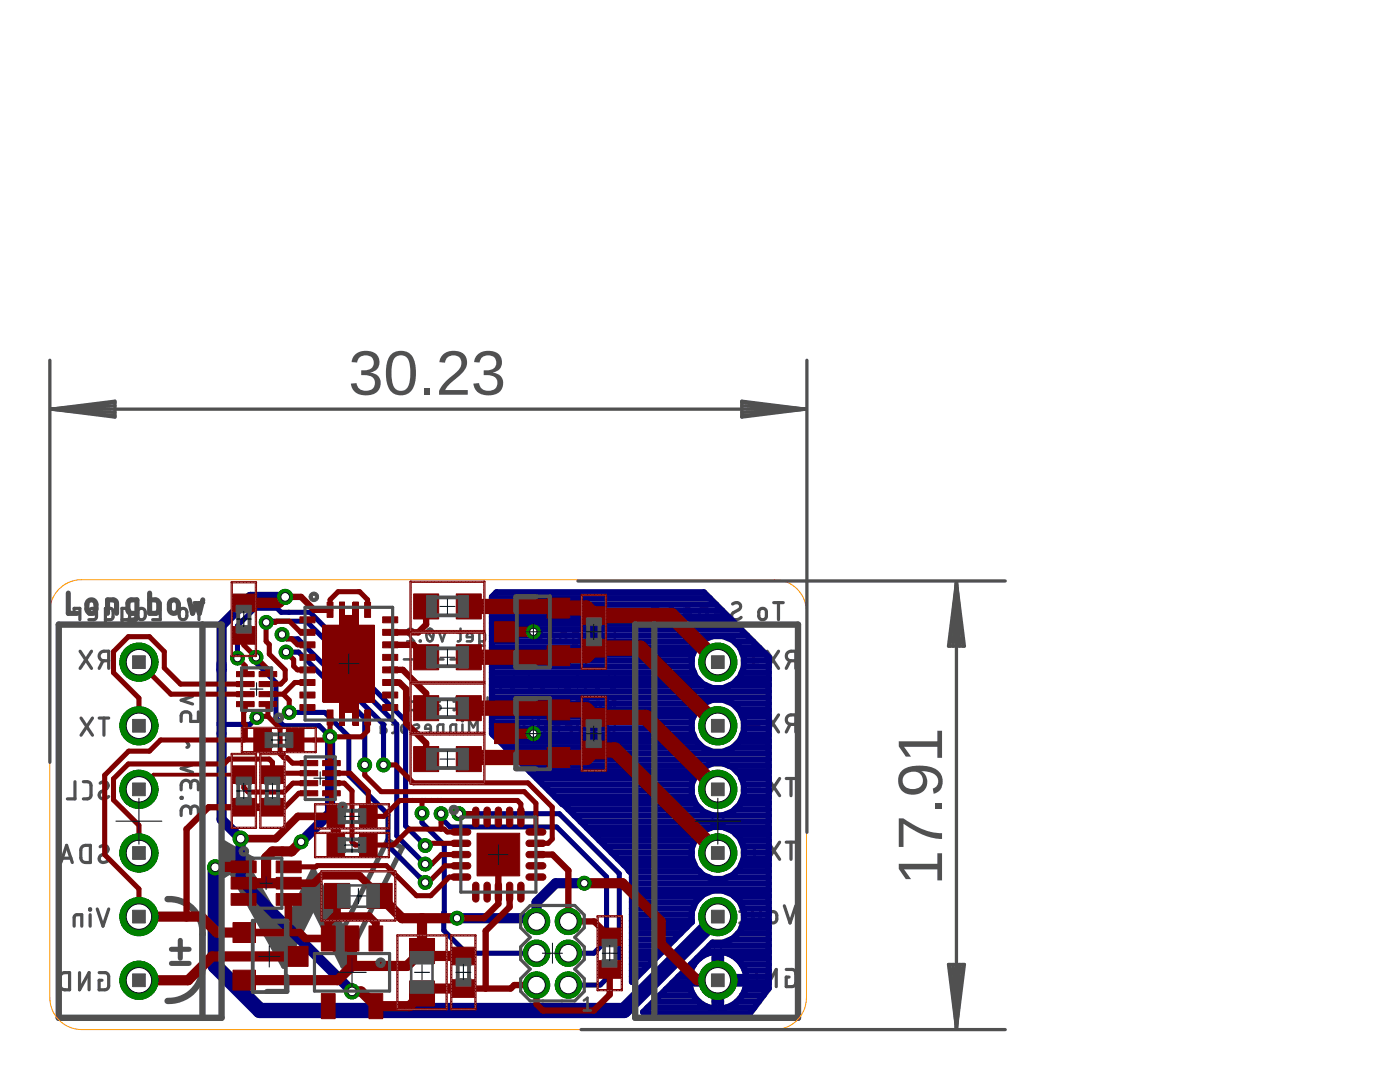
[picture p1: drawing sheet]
<svg xmlns="http://www.w3.org/2000/svg" width="279mm" height="216mm" viewBox="0 0 279 216" stroke-linecap="round" stroke-linejoin="round" font-family="sans-serif">
<defs><g id="words">
<g font-size="12.6" fill="#505050">
<text x="69.5" y="78.8">30.23</text>
<text x="188" y="176.6" transform="rotate(-90 188 176.6)">17.91</text>
</g>
</g></defs>
<path d="M60 178.1h5.3M62.6 175.5v5.2" fill="none" stroke="#000" stroke-width=".2"/>
<g fill="none" stroke="#505050" stroke-width=".63">
<path d="M14.8 121.8v-.4h1.1v2.3M16 129.9l2.3 3.5M18.3 129.9l-2.3 3.5M19.3 122.5h-1.6a.8 .8 0 0 1 .6-1.1 .8 .8 0 0 1 1 .7l-.2 1.3-.2 .2-1.2 .1M20.6 131.8l-.8 1.6M21 123.7l1.2-.1 .3-.3v-1.5l-.3-.4h-1.2v2.8l.4 .6h1M21.7 131.8h-1a.95 .95 0 0 1-.9-.9 .95 .95 0 0 1 .9-1h1v3.5M24.3 123.7l1.2-.1 .3-.2 .1-1.5-.3-.4-1.3-.1v2.8l.1 .4 .3 .2h1M27.6 121.7a.76 .76 0 0 1 .9-.3 .76 .76 0 0 1 .5 .7v.8a.76 .76 0 0 1-.8 .8 .76 .76 0 0 1-.7-.8zM32 120.2v3.5h-1.5M35.9 121.7a.76 .76 0 0 1 .9-.3 .76 .76 0 0 1 .5 .7v.8a.76 .76 0 0 1-.8 .8 .76 .76 0 0 1-.7-.8zM38.4 139l-2.2 .7 2.2 .8"/>
<path d="M38.8 120.2h1.9M39.7 120.2v3.5M130.2 121.8v-.4h1.2v2.3M133.5 121.5l.4-.1a.73 .73 0 0 1 .8 .7v.8a.76 .76 0 0 1-.8 .8 .76 .76 0 0 1-.7-.8v-1zM136.5 121.6l.6-.2a.53 .53 0 0 1 .6 .2 .53 .53 0 0 1 0 .6l-1.1 .5a.49 .49 0 0 0-.3 .6 .49 .49 0 0 0 .5 .4l1-.2M139.6 123.7v-1.9l.2-.3 .4-.1h.9v2.3M144.4 122.5h-1.5a.8 .8 0 0 1 .5-1.1 .8 .8 0 0 1 1 .7l-.1 1.3-.3 .2-1.1 .1M146.2 120.5a.87 .87 0 0 1 1.1-.2 .87 .87 0 0 1 .4 1.1l-1.3 .8a.83 .83 0 0 0-.2 1.2 .83 .83 0 0 0 1.2 .1l.5-.3M149.2 132h2.3M150.3 130.9v2.3M151.6 121.7a.76 .76 0 0 1 .8-.3 .76 .76 0 0 1 .6 .7v.8a.76 .76 0 0 1-.8 .8 .76 .76 0 0 1-.8-.8zM153.1 129.9l2.3 3.5"/>
<path d="M154.4 120.2h1.9M155.4 120.2v3.5M155.4 129.9l-2.3 3.5M157.7 131.8l-.8 1.6M158.8 131.8h-.9a.95 .95 0 0 1-1-.9 .95 .95 0 0 1 1-1h.9v3.5M15 156v3.4h-1.6M16.2 143.3l2.3 3.4M16.6 156h.8a.74 .74 0 0 1 .8 .7v1.9a.73 .73 0 0 1-.8 .8h-.8M18.5 143.3l-2.3 3.4M19.8 143.3h1.9M20 156.3a.89 .89 0 0 1 1-.3 .89 .89 0 0 1 .6 .9l-.2 .4-1.2 .7a.82 .82 0 0 0-.2 1.2 .82 .82 0 0 0 1.2 .1l.5-.4M20.7 143.3v3.4"/>
<path d="M36.2 159.1h.1v.2h-.1zM37.7 147.6a.45 .45 0 0 0-.4 .4 .45 .45 0 0 0 .3 .5l.1 .4-.4 .2M38.1 156.7a.95 .95 0 0 0-1-1 .95 .95 0 0 0-.9 1v.9M38.1 157.2v-.7a.76 .76 0 0 1 .7-.8 .76 .76 0 0 1 .8 .8v1.1M38.4 152.6l-2.2 .8 2.2 .7M39.6 142v2h-1.5v-1.2a.97 .97 0 0 0-1-.8 .97 .97 0 0 0-.9 .8v1.2M149.2 144.7h2.3M149.4 157.4h2.3M153.1 142.6l2.3 3.5M153.3 155.3l2.3 3.5M155.4 142.6l-2.3 3.5M155.6 155.3l-2.3 3.5"/>
<path d="M156.9 155.3h1.9M157.7 144.5l-.8 1.6M157.9 155.3v3.5M158.8 144.5a1.78 1.78 0 0 1-1.7-.3 .96 .96 0 0 1-.1-1 .96 .96 0 0 1 .9-.6h.9v3.5M12.1 172.1l1.2-3.4 1.1 3.4M12.4 171.2h1.8M16.4 169a1.83 1.83 0 0 1 1.6-.3v3.4a1.83 1.83 0 0 1-1.6-.3l-.3-.6 .1-1.8zM20 169a.9 .9 0 0 1 1-.3 .9 .9 0 0 1 .6 .9l-.2 .4-1.2 .7a.83 .83 0 0 0-.2 1.2 .83 .83 0 0 0 1.2 .1l.5-.4M38.1 161.8a.95 .95 0 0 0-1-1 .95 .95 0 0 0-.9 1v.9M38.1 162.3v-.7a.76 .76 0 0 1 .7-.8 .76 .76 0 0 1 .8 .8v1.1M149.4 170.1h2.3M150.6 169v2.3"/>
<path d="M153.3 168l2.3 3.5M155.6 168l-2.3 3.5M156.9 168h1.9M157.9 168v3.5M12.3 194.4a1.65 1.65 0 0 1 1.6-.3v3.4a1.71 1.71 0 0 1-1.6-.3l-.3-.6v-1.6zM14.8 184.8v-1.9l.2-.3 .4-.1h.9v2.3M15.9 194.1v3.4l1.9-3.4v3.4M17.9 181.4h.2v.2h-.2zM18 182.5v2.3M19.4 181.4l1.2 3.4 1.1-3.4M19.8 194.1h1.4l.5 .5v2.1l-.3 .7-.5 .1h-1.1v-1.9h.6M147.6 181.9h1.2"/>
<path d="M148.4 180.7v3.1l-.2 .3-.6 .1M149.4 193.7a1.65 1.65 0 0 1 1.6-.3v3.5a1.71 1.71 0 0 1-1.6-.3l-.3-.7v-1.8zM150.2 181.9v2.3h1l.4-.3 .1-.3v-1.7M153 193.4v3.5l1.9-3.5v3.5M153.6 182.2a.76 .76 0 0 1 .9-.3 .76 .76 0 0 1 .5 .7v.8a.76 .76 0 0 1-.7 .8 .76 .76 0 0 1-.8-.8zM156.5 180.7l1.2 3.5 1.1-3.5M156.9 193.4l1.4 .1 .5 .5v2.1l-.3 .6-.4 .2h-1.2v-1.9h.6"/>
</g>
<path d="M33.4 179.4a6.7 6.7 0 0 1 7 7v6.3a6.7 6.7 0 0 1-7 7" fill="none" stroke="#505050" stroke-width="1.3"/>
<path d="M44.7 168.2l5.7 3.2-5.7 3.3zM45.5 172.9l11.1 19.9 5.9-11.8 6 11.8 11.8-23.6-3-1.5-8.8 17.7M48.5 171.4l8.1 14 5.9-11.8 7.8 15.5M34.2 189.4h3.5M34.2 192.2h3.5M36 187.6v3.6" fill="none" stroke="#505050" stroke-width="1"/>
<g fill="none" stroke="#505050" stroke-width=".51">
<path d="M80.6 131.6h1.7M81.8 139.1v2.6h.8l.3-.4v-1l-.4-.3h-.7M82.7 126a.69 .69 0 0 0-1-.5 .69 .69 0 0 0-.2 1.1l1.2 1.4h-1.4M83.7 131.6h1.7M83.8 127.8l.1 .2zM85.2 126l1.2 1.4M85.4 125.6a.59 .59 0 0 1 .7-.1 .59 .59 0 0 1 .3 .6 1.63 1.63 0 0 1-.4 1.9h-.2a1.18 1.18 0 0 1-.7-1.6zM86.8 131.6h1.7M87.7 126.3l.6 1.7 .5-1.7M87.8 140h-.7l-.3 .3v1.4h.6a.49 .49 0 0 0 .5-.5 .49 .49 0 0 0-.5-.5h-.6M89.9 131.6h1.7M90.5 140h.9"/>
<path d="M91.1 139.1v2.3l-.3 .3h-.3M91.4 126.3h.8M91.9 125.4v2.3l-.2 .3h-.3M93 131.6h1.7M94.3 127.1h-1.1a.6 .6 0 0 1 .4-.8 .6 .6 0 0 1 .7 .6l-.1 1-1 .1M95.7 128l1-.1 .1-.3-.1-1.2-1-.1v2.3l.2 .2h.8M96.1 131.6h1.7M97.3 139.1v2.6h.9l.2-.4v-1l-.4-.3h-.7M98.1 125.4v2.6h.9l.3-.3v-1.1l-.3-.3h-.9M99.2 135.4l.9 2.6h.2M99.3 131.6h1.6M99.5 139.1l.2 .2z"/>
<path d="M99.6 140v1.7M100.3 135.4l-.5 1.7M100.4 125.4h.1v.2h-.1zM100.4 126.3v1.7M100.8 139.1l.5 2.6 .6-1.7 .5 1.7 .6-2.6M101.6 125.4l.6 2.6 .5-1.7 .6 1.7 .5-2.6M102.4 131.6h1.7M102.6 134.6v2.5h-.9l-.2-.4v-1l.2-.2 .9-.1M105.5 131.6h1.6M105.5 134.6v2.5h.9l.2-.2v-1.2l-.2-.2-.9-.1M106.5 126.3l.5 1.7 .4-1.1 .4 1.1 .4-1.7M108.6 131.6h1.7"/>
<path d="M109 136.3h-1.1a.6 .6 0 0 1 .4-.8 .6 .6 0 0 1 .7 .5l-.1 1-1 .1M109.6 126.5l.5-.2a.98 .98 0 0 1 .2 1.6l-.4 .1-.3-.2-.1-.4zM110.4 137.1v-1.3l.1-.2 .3-.2h.7v1.7M111.7 131.6h1.7M112.9 125.4v2.6l-1-.1-.1-.3 .1-1.2 1-.1M112.9 137.1h.9l.2-.2v-1.2l-.2-.2-.9-.1v2.1l.3 .4 .7 .1M113.8 140l-1 .1-.2 .3v1.3M113.8 139.1v2.6M114.4 128l1-.1 .1-.3-.1-1.2-1-.1v2.3l.3 .2h.7M114.8 131.6h1.7M115 140h.9M115.1 134.6h.2v.1h-.2z"/>
<path d="M115.2 135.4v1.7M115.6 139.1v2.2l-.1 .3-.5 .1M116.5 135.6l.7-.2 .2 .1 .1 .3-.2 .3-.8 .4-.1 .3 .1 .2 .3 .1 .7-.1M116.9 128v-1.3l.1-.3 .3-.1h.7v1.7M117.9 131.6h1.7M119.5 126.5l.5-.2a.99 .99 0 0 1 .2 1.6h-.6l-.2-.3zM119.9 136.3h-1.1a.6 .6 0 0 1 .4-.8 .6 .6 0 0 1 .7 .5l-.1 1-1 .1M121 131.6h1.7M121.3 139.1v2.6l1.4-2.6v2.6M121.4 134.9l.4-.3h.9v2.5h-.9l-.4-.3-.1-.4zM122.7 125.4v2.6h-1.1M77 144.6h-.7l-.3 .4v1.3h.6a.49 .49 0 0 0 .5-.5 .49 .49 0 0 0-.5-.5h-.6"/>
<path d="M78.3 144.6h.8M78.8 143.7v2.3l-.2 .2-.3 .1M80.2 144.8l.6-.2a.98 .98 0 0 1 .1 1.6l-.3 .1-.5-.4v-.8zM82.6 144.7l.8-.1 .2 .3-.2 .4-.8 .3-.1 .4 .3 .3 .8-.2M84.2 141.7v-1.4l.4-.3h.7v1.7M86 145.4h-1.1a.59 .59 0 0 1 .4-.8 .59 .59 0 0 1 .7 .5l-.1 1-1 .2M87.3 146.3l.1-1.5 .4-.2h.7v1.7M89.9 146.3v-1.5l.4-.2h.7v1.7M92.2 143.7h.2v.2h-.2zM92.3 144.6v1.7M93.5 140.8h-1.1a.6 .6 0 0 1 .4-.8 .6 .6 0 0 1 .7 .6l-.1 1-1 .1M93.6 146.3v-2.6l.9 1.4 .8-1.4v2.6"/>
<path d="M94.8 141.7h.9l.2-.3v-1.1l-.2-.3h-.9v2.1l.3 .4h.7M97.8 143.7l.5 .1 .1 .3v2.2M97.8 144.6h.9M99.9 144.8l.5-.2a.99 .99 0 0 1 .2 1.6l-.4 .1-.3-.2-.1-.4zM103.5 144.6l.9 2.5h.2M104.6 144.6l-.5 1.7M105.7 144.6h.8M105.8 141.7v-1.3l.1-.3 .3-.1h.7v1.7M106.3 143.7l-.1 2.3-.2 .2-.3 .1M107.4 143.7h.1v.2h-.1zM107.5 144.6v1.7M108 140.3v-.3h.8v1.7"/>
<path d="M108.8 144.7l.7-.1 .3 .3-.3 .4-.8 .3-.1 .4 .4 .3 .7-.2M110.7 144.9v-.3h.9v1.7M111.3 140.8h-1.1a.6 .6 0 0 1 .4-.8 .6 .6 0 0 1 .7 .6l-.1 1-1 .1M114 145.4h-1.1a.59 .59 0 0 1 .4-.8 .59 .59 0 0 1 .7 .5l-.1 1-1 .2M115.2 144.6l.6 1.7 .5-1.7M116.6 140.3v-.3h.8v1.7M117.3 143.7h.2v.2h-.2zM117.4 144.6v1.7M118.7 146.3v-1.3l.1-.3 .3-.1h.7v1.7M118.9 140.2l.5-.2a.98 .98 0 0 1 .2 1.6l-.4 .1-.4-.4v-.7zM121.3 143.7v1.9a.71 .71 0 0 0 .7 .7 .71 .71 0 0 0 .7-.7v-1.9"/>
</g>
<g fill="none" stroke="#505050" stroke-width=".2">
<path d="M44.7 168.2v6.5M44.7 168.2l5.7 3.2M44.7 169l1.5 .1M44.7 169h1.4M44.7 168.9l1.4 .1M44.7 168.9h1.3M44.7 168.8h1.2M44.7 168.8h1.1M44.7 168.7l1 .1M44.7 168.7h.9M44.7 168.6l.9 .1M44.7 168.6h.7"/>
<path d="M44.7 168.5l.7 .1M44.7 168.5h.6M44.7 168.4h.5M44.7 168.4h.4M44.7 168.3l.3 .1M44.7 168.3h.2M44.7 168.2l.2 .1M44.7 168.2h.1M44.7 174.7h.1M44.7 173.8h5.2M44.7 173.7h5.1M44.7 173.4h4.9"/>
<path d="M44.7 173.2h4.9M44.7 173.1h4.8M44.7 173h4.7M44.7 172.8h4.6M44.7 172.7h4.6M44.7 172.7h4.5M44.7 172.6h4.5M44.7 172.6h4.4M44.7 172.5h4.4M44.7 172.4h4.4M44.7 172.3h4.3M44.7 171.4h5.6"/>
<path d="M44.7 171.3h5.5M44.7 171.3h5.4M44.7 171.2h5.3M44.7 171.1l5.2 .1M44.7 171.1h5.1M44.7 171h5M44.7 171h4.9M44.7 170.9h4.8M44.7 170.9h4.7M44.7 170.8l4.7 .1M44.7 170.8h4.6M44.7 170.7l4.5 .1"/>
<path d="M44.7 170.7h4.4M44.7 170.6h4.3M44.7 170.6h4.2M44.7 170.5h4.1M44.7 170.5h4M44.7 170.4l4 .1M44.7 170.4h3.9M44.7 170.3h3.8M44.7 170.3h3.7M44.7 170.2h3.6M44.7 170.2h3.5M44.7 170.1l3.5 .1"/>
<path d="M44.7 170.1h3.3M44.7 170l3.3 .1M44.7 170h3.2M44.7 169.9h3.1M44.7 169.9h3M44.7 169.8h2.9M44.7 169.8h2.8M44.7 169.7l2.8 .1M44.7 169.7h2.6M44.7 169.6l2.6 .1M44.7 169.6h2.5M44.7 169.5h2.4"/>
<path d="M44.7 169.5h2.3M44.7 169.4l2.2 .1M44.7 169.4h2.1M44.7 169.3l2.1 .1M44.7 169.3h2M44.7 169.2h1.9M44.7 169.2h1.8M44.7 169.1h1.7M44.7 169.1h1.6M44.9 174.6h-.2M45 174.5h-.3M45.1 174.5h-.4"/>
<path d="M45.2 174.4h-.5M45.3 174.4h-.6M45.4 174.3h-.7M45.6 174.2h-.9M45.7 174.1h-1M45.8 174.1h-1.1M45.9 174h-1.2M46 174h-1.3M46.1 174h3.9M46.2 174.1h3.8M46.2 174.1h3.9M46.2 174.2h3.9"/>
<path d="M46.3 174.3h3.8M46.3 174.3h3.9M46.4 174.4h3.8M46.4 174.5h3.9M46.5 174.6h3.8M46.5 174.6h3.9M46.5 174.7h3.9M46.6 174.8h3.8M46.6 174.8h3.9M46.6 174.9h3.9M46.7 174.9h3.8M46.7 175h3.8"/>
<path d="M46.7 175h3.9M46.7 175.1h3.9M46.8 175.1h3.9M46.8 175.2h3.9M46.8 175.3h3.9M46.9 175.3h3.9M46.9 175.4h3.9M46.9 175.5h3.9M47 175.5h3.9M47 175.6h3.9M47.1 175.7h3.9M47.1 175.8h3.9"/>
<path d="M47.2 175.8h3.9M47.2 175.9h3.9M47.2 176h3.9M47.3 176h3.9M47.3 176.1h3.9M47.3 176.1l3.9 .1M47.4 176.2h3.9M47.4 176.3h3.9M47.5 176.4h3.9M47.5 176.5h3.9M47.5 176.5h4M47.6 176.6h3.9"/>
<path d="M47.6 176.7h3.9M47.6 176.7h4M47.7 176.8h3.9M47.7 176.8l4 .1M47.8 176.9h3.9M47.8 177h3.9M47.8 177h4M47.8 177.1h4M47.9 177.1h3.9M47.9 177.2h3.9M47.9 177.2h4M47.9 177.2l4 .1"/>
<path d="M48 177.3h3.9M48 177.4h3.9M48 177.4h4M48.1 177.5h3.9M48.1 177.5l4 .1M48.2 177.6h3.9M48.2 177.7h3.9M48.2 177.7h4M48.2 177.8h4M48.3 177.8h3.9M48.3 177.9h3.9M48.3 177.9h4"/>
<path d="M48.3 177.9l4 .1M48.4 178h3.9M48.4 178.1h3.9M48.4 178.1h4M48.5 178.2h3.9M48.5 178.2l4 .1M48.5 178.3h4M48.6 178.4h3.9M48.6 178.4h4M48.6 178.5h4M48.7 178.6h3.9M48.7 178.6h4"/>
<path d="M48.7 178.6l4 .1M48.8 178.7h3.9M48.8 178.8h3.9M48.8 178.8h4M48.8 178.9h4M48.9 178.9h3.9M48.9 178.9l4 .1M48.9 179h4M49 172.2l-4.3 .1M49 179.1h4M49 179.2h4M49 172.2h-4.3"/>
<path d="M49.1 179.3h3.9M49.1 179.3h4M49.1 179.3l4 .1M49.1 179.4h4M49.2 172.1h-4.5M49.2 179.5h3.9M49.2 179.5h4M49.2 179.6h4M49.3 179.6h3.9M49.3 179.6l4 .1M49.3 172h-4.6M49.3 179.7h4"/>
<path d="M49.3 172.9h-4.6M49.4 179.8h4M49.4 179.9h4M49.4 173h-4.7M49.4 172h-4.7M49.4 180h4M49.5 173.1h-4.8M49.5 171.9h-4.8M49.5 173.2h-4.8M49.6 173.3h-4.9M49.6 171.9h-4.9M49.7 173.4h-5"/>
<path d="M49.7 173.5h-5M49.7 171.8l-5 .1M49.7 173.6h-5M49.7 171.8h-5M49.8 173.7h-5.1M49.8 171.7h-5.1M49.9 173.8h-5.2M49.9 173.9h-5.2M49.9 171.7h-5.2M50 173.9h-5.3M50 171.6h-5.3M50.1 171.6h-5.4"/>
<path d="M50.2 171.5l-5.5 .1M50.2 171.5h-5.5M50.3 171.4h-5.6M50.4 171.4l-5.7 3.3M59.4 180h6.3M59.4 179.9h6.3M59.4 179.8h6.2M59.5 179.7h6.1M59.5 179.6h6M59.6 179.5h5.9M59.6 179.5h5.8M59.6 179.4h5.8"/>
<path d="M59.7 179.3h5.7M59.7 179.2h5.6M59.8 179.2h5.5M59.8 179.1h5.5M59.8 179h5.4M59.9 178.9h5.3M59.9 178.8h5.2M60 178.7h5.1M60 178.6h5M60.1 178.5h4.9M60.1 178.4h4.8M60.2 178.4h4.7"/>
<path d="M60.2 178.3h4.7M60.2 178.2h4.6M60.3 178.1h4.5M60.3 178h4.4M60.4 177.9h4.3M60.4 177.8h4.2M60.5 177.8h4.1M60.5 177.7h4.1M60.5 177.6h4M60.6 177.5h3.9M60.6 177.4h3.9M60.6 177.4h3.8"/>
<path d="M60.7 177.3h3.7M60.7 177.2h3.6M60.8 177.1h3.5M60.8 177h3.4M60.9 177h3.3M60.9 176.9h3.3M60.9 176.8h3.2M61 176.7h3.1M61 176.6h3.1M61 176.6h3M61.1 176.5h2.9M61.1 176.4h2.8"/>
<path d="M61.2 176.4h2.7M61.2 176.3h2.7M61.2 176.2h2.6M61.3 176.1h2.5M61.3 176h2.5M61.3 176h2.4M61.4 175.9h2.3M61.4 175.8h2.2M61.5 175.7h2.1M61.5 175.6h2M61.6 175.6h1.9M61.6 175.5h1.9"/>
<path d="M61.6 175.4h1.8M61.7 175.3h1.7M61.7 175.2h1.7M61.7 175.2h1.6M61.8 175.1h1.5M61.8 175h1.4M61.9 174.9h1.3M61.9 174.8h1.2M62 174.7h1.1M62 174.6h1.1M62 174.6h1M62.1 174.5h.9"/>
<path d="M62.1 174.4h.8M62.2 174.3h.7M62.2 174.2h.6M62.3 174.2h.5M62.3 174.1h.5M62.3 174h.4M62.4 173.9h.3M62.4 173.8h.3M62.4 173.8h.2M62.5 173.7h.1M62.5 173.6l-7.7 15.5 1.8 3.7M62.5 173.6l7.8 15.5"/>
<path d="M62.5 173.6l-5.9 11.8-8.1-14-3 1.5 11.1 19.9M49.5 180h4M49.5 180l4 .1M49.5 180.1h4M49.6 180.1h4M49.6 180.2h4M49.6 180.3h4M49.7 180.3l4 .1M49.7 180.4h4M49.7 180.5h4.1M49.8 180.6h4M49.8 180.7h4"/>
<path d="M49.9 180.7h4M49.9 180.7l4 .1M49.9 180.8h4M50 180.8h4M50 180.9h4M50 181h4M50.1 181l4 .1M50.1 181.1h4M50.1 181.2h4.1M50.2 181.3h4M50.2 181.4h4.1M50.3 181.4l4 .1"/>
<path d="M50.3 181.5h4M50.3 181.5h4.1M50.4 181.6h4M50.4 181.7h4M50.4 181.7l4.1 .1M50.5 181.8h4M50.5 181.9h4.1M50.6 181.9h4M50.6 182h4M50.6 182.1h4.1M50.7 182.1h4M50.7 182.1l4 .1"/>
<path d="M50.7 182.2h4.1M50.7 182.2l4.1 .1M50.8 182.3h4M50.8 182.4h4M50.8 182.4h4.1M50.8 182.4l4.1 .1M50.9 182.5h4M50.9 182.6h4.1M50.9 182.6l4.1 .1M51 182.7h4.1M51 182.8h4.1M51.1 182.8l4 .1"/>
<path d="M51.1 182.9h4.1M51.1 183h4.1M51.2 183l4 .1M51.2 183.1h4.1M51.2 183.1l4.1 .1M51.3 183.2h4M51.3 183.2h4.1M51.3 183.3h4.1M51.4 183.3h4M51.4 183.4h4.1M51.4 183.5h4.1M51.5 183.5l4 .1"/>
<path d="M51.5 183.6h4.1M51.5 183.7h4.1M51.6 183.7h4M51.6 183.8h4.1M51.6 183.8l4.1 .1M51.6 183.9h4.1M51.7 183.9h4.1M51.7 184h4.1M51.8 184.1h4.1M51.8 184.2h4.1M51.8 184.2l4.1 .1M51.9 184.3h4.1"/>
<path d="M51.9 184.4h4.1M52 184.4h4M52 184.5h4.1M52 184.5l4.1 .1M52 184.6h4.1M52.1 184.6h4.1M52.1 184.7h4.1M52.2 184.8h4.1M52.2 184.9h4.1M52.2 184.9l4.1 .1M52.3 185h4.1M52.3 185.1h4.1"/>
<path d="M52.3 185.1h4.2M52.4 185.2h4.1M52.4 185.2l4.1 .1M52.4 185.3h4.1M52.5 185.3l4.1 .1M52.5 185.4h7.8M52.5 185.5h7.8M52.6 185.5h7.7M52.6 185.7h7.6M52.7 185.7h7.5M52.7 185.8h7.4M52.7 185.9h7.4"/>
<path d="M52.8 185.9h7.3M52.8 186h7.2M52.9 186.1h7.1M52.9 186.2h7M53 186.2h6.9M53 186.3h6.9M53.1 186.5h6.7M53.1 186.6h6.6M53.2 186.6h6.5M53.2 186.7h6.5M53.3 186.8h6.3M53.3 186.9h6.3"/>
<path d="M53.4 187h6.1M53.4 187.1h6.1M53.5 187.2h5.9M53.5 187.3h5.9M53.6 187.3h5.8M53.6 187.4h5.7M53.6 187.5h5.7M53.7 187.6h5.5M53.8 187.7h5.4M53.8 187.8h5.3M53.9 187.9h5.2M53.9 188h5.1"/>
<path d="M54 188.1h5M54 188.2h4.9M54.1 188.2h4.8M54.1 188.3h4.8M54.2 188.4h4.6M54.2 188.5h4.6M54.3 188.6h4.4M54.4 188.8h4.2M54.4 188.9h4.2M54.5 189h4M54.5 189.1h4M54.6 189.2h3.8"/>
<path d="M54.6 189.3h3.8M54.7 189.3h3.7M54.7 189.4h3.6M54.8 189.6h3.5M54.8 189.6h3.4M54.9 189.7h3.3M55 189.9h3.1M55 190h3M55.1 190h2.9M55.1 190.1h2.9M55.1 190.2h2.8M55.2 190.2h2.7"/>
<path d="M55.2 190.3h2.7M55.2 190.4h2.6M55.3 190.4h2.5M55.3 190.5h2.5M55.5 190.7h2.2M55.5 190.8h2.1M55.5 190.9h2.1M55.6 191h1.9M55.6 191.1h1.9M55.7 191.1h1.8M55.7 191.2h1.7M55.8 191.3h1.6"/>
<path d="M55.8 191.4h1.5M55.9 191.5h1.4M55.9 191.6h1.3M56 191.7h1.2M56 191.8h1.1M56.1 191.9h1M56.1 192h.9M56.2 192h.8M56.2 192.1h.8M56.2 192.2h.7M56.3 192.2h.6M56.3 192.3h.6"/>
<path d="M56.3 192.4h.6M56.4 192.4h.4M56.4 192.5h.4M56.5 192.6h.2M56.5 192.7h.2M56.6 192.7h.1M56.6 192.8h.1M56.6 192.8l5.9-11.8 6 11.8M56.7 185.2h3.7M56.7 192.6h-.2M56.7 185.1h3.8M56.8 192.5l-.3 .1"/>
<path d="M56.9 184.9h3.7M56.9 184.8h3.7M57 192.1h-.8M57 184.6h3.7M57.1 191.8h-1.1M57.1 184.3h3.8M57.2 191.7h-1.2M57.2 184.3h3.7M57.3 184h3.7M57.3 191.4l-1.5 .1M57.4 183.8h3.7M57.4 183.7h3.8"/>
<path d="M57.6 191h-2M57.6 190.9h-2M57.6 183.5h3.7M57.7 190.7h-2.3M57.7 183.2h3.7M57.7 190.6h-2.3M57.9 182.8h3.7M58 182.6h3.7M58.1 182.5h3.7M58.1 189.8h-3.2M58.2 182.3h3.7M58.2 182.2h3.7"/>
<path d="M58.3 189.5h-3.5M58.4 181.9h3.7M58.4 181.8h3.7M58.5 181.6h3.8M58.6 181.5h3.7M58.7 188.7h-4.4M58.7 181.3h3.7M58.7 188.6l-4.4 .1M58.8 181h7.4M58.8 188.4h-4.7M58.9 188.3l-4.8 .1M58.9 180.9h7.3"/>
<path d="M58.9 180.8h7.2M59 180.7h7.1M59 180.6h7M59.1 180.6h6.9M59.1 180.5h6.9M59.1 187.9h-5.2M59.1 180.4h6.8M59.2 180.3h6.7M59.2 180.3h6.6M59.2 180.2h6.6M59.2 187.6h-5.5M59.3 187.5l-5.6 .1"/>
<path d="M59.3 180.1h6.5M59.3 180h6.4M59.4 187.2l-5.9 .1M59.6 186.8h-6.3M59.7 186.7l-6.5 .1M59.8 186.5h-6.7M59.8 186.4l-6.7 .1M59.8 186.4h-6.8M60.2 185.6l-7.6 .1M60.2 185.6h-7.6M60.4 185.3l-3.8 .1M60.4 185.3h-3.7"/>
<path d="M60.4 185.2l-3.7 .1M60.5 185.1h-3.7M60.5 185l-3.7 .1M60.5 185h-3.7M60.6 184.9l-3.8 .1M60.6 184.8h-3.7M60.7 184.7l-3.8 .1M60.7 184.7h-3.7M60.8 184.5l-3.8 .1M60.8 184.5h-3.7M60.8 184.4l-3.7 .1M60.8 184.4h-3.7"/>
<path d="M60.9 184.2l-3.7 .1M60.9 184.2h-3.7M61 184.1l-3.8 .1M61 184.1h-3.7M61 184h-3.7M61.1 183.9l-3.8 .1M61.1 183.9h-3.7M61.1 183.8l-3.7 .1M61.2 183.7h-3.7M61.2 183.6l-3.7 .1M61.2 183.6h-3.7M61.3 183.5l-3.8 .1"/>
<path d="M61.3 183.4h-3.7M61.4 183.3l-3.8 .1M61.4 183.3h-3.7M61.5 183.1l-3.8 .1M61.5 183.1h-3.7M61.5 183l-3.7 .1M61.5 183h-3.7M61.6 182.9l-3.8 .1M61.6 182.9h-3.7M61.7 182.7h-3.7M61.7 182.6l-3.7 .1M61.7 182.6h-3.7"/>
<path d="M61.8 182.4l-3.7 .1M61.8 182.4h-3.7M61.9 182.3h-3.7M62 182.1l-3.8 .1M62 182.1h-3.7M62 182h-3.7M62.1 181.9l-3.7 .1M62.1 181.9h-3.7M62.2 181.7l-3.8 .1M62.2 181.7h-3.7M62.2 181.6h-3.7M62.3 181.4l-3.7 .1"/>
<path d="M62.3 181.4h-3.7M62.4 181.4h-3.7M62.4 181.3h-3.7M62.4 181.2h-3.7M62.5 181.1l-3.7 .1M62.5 181.1h-3.7M62.6 181.1h3.7M62.6 181.2h3.7M62.7 181.3h3.7M62.7 181.4h3.7M62.7 181.4l3.8 .1M62.8 181.5h3.7"/>
<path d="M62.8 181.5l3.7 .1M62.8 181.6h3.7M62.8 181.7h3.7M62.9 181.7h3.7M62.9 181.7l3.7 .1M62.9 181.8h3.7M62.9 181.8l3.8 .1M63 181.9h3.7M63 182h3.7M63.1 182.1h3.7M63.1 182.1l3.7 .1M63.1 182.2h3.7"/>
<path d="M63.2 182.2l3.7 .1M63.2 182.3h3.7M63.2 182.4h3.7M63.2 182.4l3.8 .1M63.3 182.5h3.7M63.3 182.5l3.7 .1M63.3 182.6h3.7M63.4 182.6h3.7M63.4 182.7h3.7M63.4 182.8h3.7M63.5 182.8l3.7 .1M63.5 182.9h3.7"/>
<path d="M63.5 183h3.7M63.6 183l3.7 .1M63.6 183.1h3.7M63.6 183.1l3.7 .1M63.6 183.2h3.7M63.6 183.2h3.8M63.7 183.3h3.7M63.7 183.3l3.7 .1M63.7 183.4h3.7M63.8 183.5h3.7M63.8 183.5l3.7 .1M63.8 183.6h3.7"/>
<path d="M63.9 183.6l3.7 .1M63.9 183.7h3.7M63.9 183.8h3.7M63.9 183.8l3.8 .1M64 183.9h3.7M64 183.9l3.7 .1M64 184h3.7M64.1 184h3.7M64.1 184.1h3.7M64.1 184.1l3.7 .1M64.1 184.2h3.7M64.2 184.2l3.7 .1"/>
<path d="M64.2 184.3h3.7M64.2 184.4h3.7M64.3 184.4l3.7 .1M64.3 184.5h3.7M64.3 184.5l3.7 .1M64.3 184.6h3.7M64.3 184.6h3.8M64.4 184.7h3.7M64.4 184.7l3.7 .1M64.4 184.8h3.7M64.5 184.8h3.7M64.5 184.9h3.7"/>
<path d="M64.5 184.9l3.7 .1M64.5 185h3.7M64.6 185l3.7 .1M64.6 185.1h3.7M64.6 185.2h3.7M64.6 185.2l3.8 .1M64.7 185.3h3.7M64.7 185.3l3.7 .1M64.7 185.4h3.7M64.7 185.4h3.8v7.4M64.8 185.5h3.7M64.8 185.5l3.7 .1"/>
<path d="M64.8 185.6h3.7M64.9 185.6l3.7 .1M64.9 185.7h3.7M64.9 185.8h3.7M65 185.8l3.7 .1M65 185.9h3.7M65 186h3.7M65.1 186.1h3.7M65.1 186.1l3.7 .1M65.1 186.2h3.7M65.2 186.2h3.7M65.2 186.3h3.7"/>
<path d="M65.2 186.3l3.7 .1M65.2 186.4h3.7M65.3 186.4l3.7 .1M65.3 186.5h3.7M65.3 186.6h3.7M65.3 186.6l3.8 .1M65.4 186.7h3.7M65.4 186.7l3.7 .1M65.4 186.8h3.7M65.4 186.8h3.8M65.5 186.9h3.7M65.5 186.9l3.7 .1"/>
<path d="M65.5 187h3.7M65.6 187h3.7M65.6 187.1h3.7M65.6 187.2h3.7M65.7 187.2l3.7 .1M65.7 187.3h3.7M65.7 187.4h3.7M65.8 187.5h3.7M65.8 187.5l3.7 .1M65.8 187.6h3.7M65.8 187.6h3.8M65.9 187.7h3.7"/>
<path d="M65.9 187.7l3.7 .1M65.9 187.8h3.7M66 187.8l3.7 .1M66 187.9h3.7M66 188h3.7M66 188l3.8 .1M66.1 188.1h3.7M66.1 188.1l3.7 .1M66.1 188.2h3.7M66.2 188.3h3.7M66.2 188.3l3.7 .1M66.2 188.4h3.7"/>
<path d="M66.3 188.4h3.7M66.3 181.1h-7.5M66.3 188.5h3.7M66.3 188.6h3.7M66.4 188.6l3.7 .1M66.4 188.7h3.7M66.4 188.8h3.7M66.5 188.9h3.7M66.5 188.9l3.7 .1M66.5 189h3.7M66.5 189h3.8M66.6 189.1h3.7"/>
<path d="M66.6 189.2h3.7M66.7 189.2h3.6M66.7 189.3h3.5M66.7 189.4h3.5M66.7 189.4h3.4M66.8 189.5h3.3M66.8 189.6h3.3M66.8 189.6h3.2M66.9 189.7h3.1M66.9 189.8h3.1M67 189.8h3M67 189.9h2.9"/>
<path d="M67 190h2.9M67.1 190h2.7M67.1 190.1h2.7M67.1 190.2h2.7M67.1 190.2h2.6M67.2 190.3h2.5M67.2 190.4h2.5M67.2 190.4h2.4M67.3 190.5h2.3M67.3 190.6h2.3M67.4 190.6h2.2M67.4 190.7h2.1"/>
<path d="M67.4 190.8h2.1M67.4 190.8h2M67.5 190.9h1.9M67.5 191h1.9M67.5 191h1.8M67.6 191.1h1.7M67.6 191.2h1.7M67.7 191.3h1.5M67.7 191.4h1.5M67.8 191.4h1.4M67.8 191.5h1.3M67.8 191.6h1.3"/>
<path d="M67.8 191.6h1.2M67.9 191.7h1.1M67.9 191.8h1.1M67.9 191.8h1M68 191.9h.9M68 192h.9M68.1 192h.8M68.1 192.1h.7M68.1 192.2h.7M68.1 192.2h.6M68.2 192.3h.5M68.2 192.4h.5"/>
<path d="M68.2 192.4h.4M68.3 192.5h.3M68.3 192.6h.3M68.4 192.7h.1M68.4 192.8h.1M68.5 192.8h.1M70.3 189.1l-1.8 3.7"/>
</g>
<path d="M47.4 131.3v-6.4l3.5-3.5h4.4l.8 .8h5.8l5.2 5.2v2.6l13.8 13.8v21l4 3.9M51.1 131.1v1.1l4 4v7.1l1.5 1.5h7.1l2.2 2.2M53.1 124.2l.3-.2h7.7l4.1 4v2.6l14 13.9v22.3l5.7 5.6M56.3 126.6l.9 .9h2.3l17 17v8.1M57.1 130.1h2.5l13.2 13.2v9.3M51.3 143.2l-1.4 1.3h-5.7M57.7 142.2h7.1l4.8 4.8v7.7l7.8 7.8v6.2l7.5 7.4M84.2 162.3v1.9l4.5 4.4-.1 17.1 4.5 4.5h14M88 162.4v.8l1.8 1.8h21.3l10 10v12.7l-2.6 2.5h-5.1M91.6 162.4h20l12 11.9v18.4l-3.8 3.9h-6.4" fill="none" stroke="#000080" stroke-width="1"/>
<g fill="none" stroke="#000080" stroke-width="1.3">
<path d="M98.2 119.4h43.4M99.1 118.2h41.4l12.9 12.9v66.1l-3.8 5.1h-20.9l-.3-.3 13.8-13.9a5.3 5.3 0 0 0 6.4-4.8 5.3 5.3 0 0 0-5.7-5.7 5.3 5.3 0 0 0-4.9 6.3l-11.9 12v-21.6l-1.7-1.9-26.2-26v-27.3zM98.2 139.2h55.2M98.2 137.9h55.2M98.2 136.7h42.6M98.2 135.5h41.1M98.2 134.2h40.3M98.2 133h39.8M98.2 131.8h39.8M98.2 130.5h40.1M98.2 129.3h40.6M98.2 128h41.8"/>
<path d="M98.2 126.8h50.9M98.2 125.6h49.6M98.2 124.3h48.4M98.2 123.1h47.2M98.2 121.9h45.9M98.2 120.6h44.7M145.8 136.7h7.6M146.6 128h3.7M147.3 135.5h6.1M147.7 129.3h3.9M148 134.2h5.4M148.2 130.5h4.6"/>
<path d="M148.5 133h4.9M148.5 131.8h4.9M98.2 145.4h39.8M98.2 144.1h39.8M98.2 142.9h40.2M98.2 141.7h40.8M98.2 140.4h42.1M98.4 146.6h40M99.7 147.8h39.2M100.9 149.1h39.3M102.1 150.3h51.3M103.4 151.6h50"/>
<path d="M104.6 152.8h36.4M105.8 154.1h33.6M107.1 155.3h31.5M108.3 156.5h29.7M109.6 157.8h28.4M110.8 159h27.4M140.3 140.4a5.3 5.3 0 0 0-1 7.9 5.3 5.3 0 0 0 8 0 5.3 5.3 0 0 0-1.1-7.9M140.3 140.4l1.9-.8h2.1l1.9 .8M145.5 152.8h7.9M146.2 140.4h7.2M146.3 149.1h7.1M147.2 154.1h6.2"/>
<path d="M147.5 141.7h5.9M147.6 147.8h5.8M148 155.3h5.4M148.1 142.9h5.3M148.1 146.6h5.3M148.3 159h5.1M148.5 157.8h4.9M148.5 156.5h4.9M148.5 145.4h4.9M148.5 144.1h4.9M112 160.2h26.7M113.4 161.5h26.5"/>
<path d="M114.6 162.7h38.8M115.9 164h37.5M117.1 165.2h24.7M118.4 166.4h21.3M119.6 167.7h19.1M120.8 168.9h17.4M122.1 170.1h15.9M123.3 171.4h14.8M124.5 172.6h14.1M125.6 173.8h14M126.1 178.8h13.9M126.1 177.6h27.3"/>
<path d="M126.1 176.3h27.3M126.1 175.1h15.3M142.2 162.7a5.3 5.3 0 0 1-3.3-8.1 5.3 5.3 0 0 1 8.8 0 5.3 5.3 0 0 1-3.4 8.1M144.7 165.2h8.7M145.1 175.1h8.3M146.5 178.8h6.9M146.7 161.5h6.7M146.8 166.4h6.6M147 173.8h6.4M147.8 160.2h5.6M147.8 167.7h5.6M147.9 172.6h5.5"/>
<path d="M148.4 168.9h5M148.4 171.4h5M148.5 170.1h4.9M126.1 194.9h1M126.1 193.7h2.3M126.1 192.4h3.5M126.1 191.2h4.8M126.1 189.9h6M126.1 188.7h7.2M126.1 187.5h8.5M126.1 186.2h9.7M126.1 185h11"/>
<path d="M126.1 183.7h11.9M126.1 182.5h11.9M126.1 181.3h12.2M126.1 180h12.7M130.5 199.9h8.9M131.7 198.6h6.7M132.9 197.4h4.9M134.2 196.1h8.4M135.4 194.9h2.2M136.7 193.7h1.2M137.9 192.4h.6M138 183.9l.1 .1"/>
<path d="M138.4 198.6l-.4-.8-.4-1.6h11.3l-.3 1.6-.5 .8M139.1 191.2h.5M140.4 189.9h2.1M141.6 188.7h11.8M142.6 189.9a5.7 5.7 0 0 0-5 5.1h11.3a5.7 5.7 0 0 0-5-5.1M142.6 189.9v11.4a5.7 5.7 0 0 1-4.2-2.7M142.6 199.9h1.3M142.6 198.6h1.3M142.6 197.4h1.3M142.6 194.9h1.3M142.6 193.7h1.3M142.6 192.4h1.3"/>
<path d="M142.6 191.2h1.3M142.6 189.9h1.3M143.9 189.9v11.4a5.7 5.7 0 0 0 4.2-2.7M143.9 196.1h9.5M144.1 189.9h9.3M145.9 187.5h7.5M146.9 191.2h6.5M147.1 199.9h4.3M147.3 186.2h6.1M147.7 180h5.7M148 192.4h5.4M148 185h5.4"/>
<path d="M148.1 198.6h4.3M148.2 181.3h5.2M148.5 183.7h4.9M148.5 182.5h4.9M148.6 193.7h4.8M148.7 197.4h4.6M148.9 194.9h4.5M129.2 201.1h12.4M142.6 201.1h1.3M144.9 201.1h5.6"/>
<circle cx="143.3" cy="132.1" r="5.3"/>
<circle cx="143.3" cy="170.2" r="5.3"/>
</g>
<path d="M56.9 119.1h-7l-5.7 5.7v38.7l3.8 3.8v8.3l22.3 22.2M65.9 147v15.2l-5.8 5.8M116.6 176.2h-5.7l-3.8 3.8v3.9l-.7-.7h-15.2" fill="none" stroke="#000080" stroke-width="2"/>
<path d="M42.9 173.1v19.6l8.9 8.9h72.7l18.8-18.7" fill="none" stroke="#000080" stroke-width="3"/>
<circle cx="27.7" cy="132.1" r="3.8" fill="#008000" stroke="#008000" stroke-width=".2"/>
<circle cx="27.7" cy="132.1" r="2.54" fill="#fff" stroke="#000" stroke-width=".2"/>
<circle cx="27.7" cy="144.8" r="3.8" fill="#008000" stroke="#008000" stroke-width=".2"/>
<circle cx="27.7" cy="144.8" r="2.54" fill="#fff" stroke="#000" stroke-width=".2"/>
<circle cx="27.7" cy="157.5" r="3.8" fill="#008000" stroke="#008000" stroke-width=".2"/>
<circle cx="27.7" cy="157.5" r="2.54" fill="#fff" stroke="#000" stroke-width=".2"/>
<circle cx="27.7" cy="170.2" r="3.8" fill="#008000" stroke="#008000" stroke-width=".2"/>
<circle cx="27.7" cy="170.2" r="2.54" fill="#fff" stroke="#000" stroke-width=".2"/>
<circle cx="27.7" cy="182.9" r="3.8" fill="#008000" stroke="#008000" stroke-width=".2"/>
<circle cx="27.7" cy="182.9" r="2.54" fill="#fff" stroke="#000" stroke-width=".2"/>
<circle cx="27.7" cy="195.6" r="3.8" fill="#008000" stroke="#008000" stroke-width=".2"/>
<circle cx="27.7" cy="195.6" r="2.54" fill="#fff" stroke="#000" stroke-width=".2"/>
<circle cx="143.3" cy="195.6" r="3.8" fill="#008000" stroke="#008000" stroke-width=".2"/>
<circle cx="143.3" cy="195.6" r="2.54" fill="#fff" stroke="#000" stroke-width=".2"/>
<circle cx="143.3" cy="182.9" r="3.8" fill="#008000" stroke="#008000" stroke-width=".2"/>
<circle cx="143.3" cy="182.9" r="2.54" fill="#fff" stroke="#000" stroke-width=".2"/>
<circle cx="143.3" cy="170.2" r="3.8" fill="#008000" stroke="#008000" stroke-width=".2"/>
<circle cx="143.3" cy="170.2" r="2.54" fill="#fff" stroke="#000" stroke-width=".2"/>
<circle cx="143.3" cy="157.5" r="3.8" fill="#008000" stroke="#008000" stroke-width=".2"/>
<circle cx="143.3" cy="157.5" r="2.54" fill="#fff" stroke="#000" stroke-width=".2"/>
<circle cx="143.3" cy="144.8" r="3.8" fill="#008000" stroke="#008000" stroke-width=".2"/>
<circle cx="143.3" cy="144.8" r="2.54" fill="#fff" stroke="#000" stroke-width=".2"/>
<circle cx="143.3" cy="132.1" r="3.8" fill="#008000" stroke="#008000" stroke-width=".2"/>
<circle cx="143.3" cy="132.1" r="2.54" fill="#fff" stroke="#000" stroke-width=".2"/>
<circle cx="107.1" cy="196.6" r="2.62" fill="#008000" stroke="#008000" stroke-width=".2"/>
<circle cx="107.1" cy="196.6" r="1.76" fill="#fff" stroke="#000" stroke-width=".2"/>
<circle cx="107.1" cy="190.2" r="2.62" fill="#008000" stroke="#008000" stroke-width=".2"/>
<circle cx="107.1" cy="190.2" r="1.76" fill="#fff" stroke="#000" stroke-width=".2"/>
<circle cx="107.1" cy="183.9" r="2.62" fill="#008000" stroke="#008000" stroke-width=".2"/>
<circle cx="107.1" cy="183.9" r="1.76" fill="#fff" stroke="#000" stroke-width=".2"/>
<circle cx="113.4" cy="183.9" r="2.62" fill="#008000" stroke="#008000" stroke-width=".2"/>
<circle cx="113.4" cy="183.9" r="1.76" fill="#fff" stroke="#000" stroke-width=".2"/>
<circle cx="113.4" cy="190.2" r="2.62" fill="#008000" stroke="#008000" stroke-width=".2"/>
<circle cx="113.4" cy="190.2" r="1.76" fill="#fff" stroke="#000" stroke-width=".2"/>
<circle cx="113.4" cy="196.6" r="2.62" fill="#008000" stroke="#008000" stroke-width=".2"/>
<circle cx="113.4" cy="196.6" r="1.76" fill="#fff" stroke="#000" stroke-width=".2"/>
<circle cx="84.9" cy="176.1" r="1.38" fill="#008000" stroke="#008000" stroke-width=".2"/>
<circle cx="84.9" cy="176.1" r=".74" fill="#fff" stroke="#000" stroke-width=".2"/>
<circle cx="57.7" cy="142.2" r="1.38" fill="#008000" stroke="#008000" stroke-width=".2"/>
<circle cx="57.7" cy="142.2" r=".74" fill="#fff" stroke="#000" stroke-width=".2"/>
<circle cx="84.9" cy="172.4" r="1.38" fill="#008000" stroke="#008000" stroke-width=".2"/>
<circle cx="84.9" cy="172.4" r=".74" fill="#fff" stroke="#000" stroke-width=".2"/>
<circle cx="53.1" cy="124.2" r="1.38" fill="#008000" stroke="#008000" stroke-width=".2"/>
<circle cx="53.1" cy="124.2" r=".74" fill="#fff" stroke="#000" stroke-width=".2"/>
<circle cx="106.4" cy="146.4" r="1.38" fill="#008000" stroke="#008000" stroke-width=".2"/>
<circle cx="106.4" cy="146.4" r=".74" fill="#fff" stroke="#000" stroke-width=".2"/>
<circle cx="106.4" cy="126.1" r="1.38" fill="#008000" stroke="#008000" stroke-width=".2"/>
<circle cx="106.4" cy="126.1" r=".74" fill="#fff" stroke="#000" stroke-width=".2"/>
<circle cx="91.2" cy="183.2" r="1.38" fill="#008000" stroke="#008000" stroke-width=".2"/>
<circle cx="91.2" cy="183.2" r=".74" fill="#fff" stroke="#000" stroke-width=".2"/>
<circle cx="116.6" cy="176.2" r="1.38" fill="#008000" stroke="#008000" stroke-width=".2"/>
<circle cx="116.6" cy="176.2" r=".74" fill="#fff" stroke="#000" stroke-width=".2"/>
<circle cx="60.1" cy="168" r="1.38" fill="#008000" stroke="#008000" stroke-width=".2"/>
<circle cx="60.1" cy="168" r=".74" fill="#fff" stroke="#000" stroke-width=".2"/>
<circle cx="65.9" cy="147" r="1.38" fill="#008000" stroke="#008000" stroke-width=".2"/>
<circle cx="65.9" cy="147" r=".74" fill="#fff" stroke="#000" stroke-width=".2"/>
<circle cx="51.1" cy="131.1" r="1.38" fill="#008000" stroke="#008000" stroke-width=".2"/>
<circle cx="51.1" cy="131.1" r=".74" fill="#fff" stroke="#000" stroke-width=".2"/>
<circle cx="88" cy="162.4" r="1.38" fill="#008000" stroke="#008000" stroke-width=".2"/>
<circle cx="88" cy="162.4" r=".74" fill="#fff" stroke="#000" stroke-width=".2"/>
<circle cx="84.2" cy="162.3" r="1.38" fill="#008000" stroke="#008000" stroke-width=".2"/>
<circle cx="84.2" cy="162.3" r=".74" fill="#fff" stroke="#000" stroke-width=".2"/>
<circle cx="70.3" cy="197.8" r="1.5" fill="#008000" stroke="#008000" stroke-width=".2"/>
<circle cx="70.3" cy="197.8" r=".87" fill="#fff" stroke="#000" stroke-width=".2"/>
<circle cx="48" cy="167.3" r="1.5" fill="#008000" stroke="#008000" stroke-width=".2"/>
<circle cx="48" cy="167.3" r=".87" fill="#fff" stroke="#000" stroke-width=".2"/>
<circle cx="56.9" cy="119.1" r="1.5" fill="#008000" stroke="#008000" stroke-width=".2"/>
<circle cx="56.9" cy="119.1" r=".87" fill="#fff" stroke="#000" stroke-width=".2"/>
<circle cx="51.3" cy="143.2" r="1.38" fill="#008000" stroke="#008000" stroke-width=".2"/>
<circle cx="51.3" cy="143.2" r=".74" fill="#fff" stroke="#000" stroke-width=".2"/>
<circle cx="91.6" cy="162.4" r="1.38" fill="#008000" stroke="#008000" stroke-width=".2"/>
<circle cx="91.6" cy="162.4" r=".74" fill="#fff" stroke="#000" stroke-width=".2"/>
<circle cx="42.9" cy="173.1" r="1.5" fill="#008000" stroke="#008000" stroke-width=".2"/>
<circle cx="42.9" cy="173.1" r=".87" fill="#fff" stroke="#000" stroke-width=".2"/>
<circle cx="76.5" cy="152.6" r="1.38" fill="#008000" stroke="#008000" stroke-width=".2"/>
<circle cx="76.5" cy="152.6" r=".74" fill="#fff" stroke="#000" stroke-width=".2"/>
<circle cx="56.3" cy="126.6" r="1.38" fill="#008000" stroke="#008000" stroke-width=".2"/>
<circle cx="56.3" cy="126.6" r=".74" fill="#fff" stroke="#000" stroke-width=".2"/>
<circle cx="72.8" cy="152.6" r="1.38" fill="#008000" stroke="#008000" stroke-width=".2"/>
<circle cx="72.8" cy="152.6" r=".74" fill="#fff" stroke="#000" stroke-width=".2"/>
<circle cx="57.1" cy="130.1" r="1.38" fill="#008000" stroke="#008000" stroke-width=".2"/>
<circle cx="57.1" cy="130.1" r=".74" fill="#fff" stroke="#000" stroke-width=".2"/>
<circle cx="84.9" cy="168.7" r="1.38" fill="#008000" stroke="#008000" stroke-width=".2"/>
<circle cx="84.9" cy="168.7" r=".74" fill="#fff" stroke="#000" stroke-width=".2"/>
<circle cx="47.4" cy="131.3" r="1.38" fill="#008000" stroke="#008000" stroke-width=".2"/>
<circle cx="47.4" cy="131.3" r=".74" fill="#fff" stroke="#000" stroke-width=".2"/>
<g fill="#800000" stroke="#800000" stroke-width=".2">
<path d="M73.3 176.3h5v5h-5z"/>
<path d="M64.8 176.3h5v5h-5z"/>
<path d="M81.7 195.7h5v5h-5z"/>
<path d="M81.7 187.3h5v5h-5z"/>
<path d="M90.2 195.5h4.5v3.5h-4.5z"/>
<path d="M90.2 189h4.5v3.5h-4.5z"/>
<path d="M116.3 141.4h4.5v3.5h-4.5z"/>
<path d="M116.3 147.9h4.5v3.5h-4.5z"/>
<path d="M116.3 127.6h4.5v3.5h-4.5z"/>
<path d="M116.3 121.1h4.5v3.5h-4.5z"/>
<path d="M119.4 185.2h4.5v3.5h-4.5z"/>
<path d="M119.4 191.7h4.5v3.5h-4.5z"/>
<path d="M95.2 166.3h8.5v8.5h-8.5z"/>
<path d="M71.8 166.4h3.5v4.5h-3.5z"/>
<path d="M65.3 166.4h3.5v4.5h-3.5z"/>
<path d="M71.8 160.7h3.5v4.4h-3.5z"/>
<path d="M65.3 160.7h3.5v4.4h-3.5z"/>
<path d="M73.6 198.3h2.8v5h-2.8z"/>
<path d="M64.1 198.3h2.8v5h-2.8z"/>
<path d="M64.1 184.8h2.8v5h-2.8z"/>
<path d="M68.9 184.8h2.7v5h-2.7z"/>
<path d="M73.6 184.8h2.8v5h-2.8z"/>
<path d="M59.9 157.8h3.5v1h-3.5z"/>
<path d="M59.9 155.8h3.5v1h-3.5z"/>
<path d="M59.9 153.8h3.5v1h-3.5z"/>
<path d="M59.9 151.8h3.5v1h-3.5z"/>
<path d="M64.4 151.8h3.5v1h-3.5z"/>
<path d="M64.4 153.8h3.5v1h-3.5z"/>
<path d="M64.4 155.8h3.5v1h-3.5z"/>
<path d="M64.4 157.8h3.5v1h-3.5z"/>
<path d="M47.2 140h3.5v1h-3.5z"/>
<path d="M47.2 138h3.5v1h-3.5z"/>
<path d="M47.2 136h3.5v1h-3.5z"/>
<path d="M47.2 134h3.5v1h-3.5z"/>
<path d="M51.7 134h3.5v1h-3.5z"/>
<path d="M51.7 136h3.5v1h-3.5z"/>
<path d="M51.7 138h3.5v1h-3.5z"/>
<path d="M51.7 140h3.5v1h-3.5z"/>
<path d="M46.4 152.8h4.5v3.5h-4.5z"/>
<path d="M46.4 159.3h4.5v3.5h-4.5z"/>
<path d="M52.1 152.8h4.5v3.5h-4.5z"/>
<path d="M52.1 159.3h4.5v3.5h-4.5z"/>
<path d="M46.5 184.1h4.5v4h-4.5z"/>
<path d="M46.5 193.6h4.5v4h-4.5z"/>
<path d="M57 188.8h4.5v4h-4.5z"/>
<path d="M109.2 128.8h4.5v4h-4.5z"/>
<path d="M109.2 119.3h4.5v4h-4.5z"/>
<path d="M98.7 124.1h4.5v4h-4.5z"/>
<path d="M109.2 149.2h4.5v3.9h-4.5z"/>
<path d="M109.2 139.7h4.5v3.9h-4.5z"/>
<path d="M98.7 144.4h4.5v4h-4.5z"/>
<path d="M82.5 118.5h5v5h-5z"/>
<path d="M91.1 118.5h5v5h-5z"/>
<path d="M82.5 128.7h5v4.9h-5z"/>
<path d="M91.1 128.7h5v4.9h-5z"/>
<path d="M82.5 149h5v5h-5z"/>
<path d="M91.1 149h5v5h-5z"/>
<path d="M82.5 138.8h5v5h-5z"/>
<path d="M91.1 138.8h5v5h-5z"/>
<path d="M65.3 120.2h1.2v3h-1.2z"/>
<path d="M59.9 123.1h3v1.2h-3z"/>
<path d="M59.9 125.6h3v1.2h-3z"/>
<path d="M59.9 128.1h3v1.2h-3z"/>
<path d="M59.9 130.6h3v1.2h-3z"/>
<path d="M59.9 133.1h3v1.2h-3z"/>
<path d="M59.9 140.6h3v1.2h-3z"/>
<path d="M59.9 135.6h3v1.2h-3z"/>
<path d="M59.9 138.1h3v1.2h-3z"/>
<path d="M65.3 141.7h1.2v3h-1.2z"/>
<path d="M72.8 141.7h1.2v3h-1.2z"/>
<path d="M76.4 140.6h3v1.2h-3z"/>
<path d="M76.4 138.1h3v1.2h-3z"/>
<path d="M76.4 135.6h3v1.2h-3z"/>
<path d="M76.4 133.1h3v1.2h-3z"/>
<path d="M76.4 130.6h3v1.2h-3z"/>
<path d="M76.4 123.1h3v1.2h-3z"/>
<path d="M76.4 128.1h3v1.2h-3z"/>
<path d="M76.4 125.6h3v1.2h-3z"/>
<path d="M72.8 120.2h1.2v3h-1.2z"/>
<path d="M64.5 124.8h10.2v15.2h-10.2z"/>
<path d="M55.1 171.8h5v2.3h-5z"/>
<path d="M55.1 175.1h5v2.3h-5z"/>
<path d="M55.1 178.3h5v2.3h-5z"/>
<path d="M46.1 178.3h5v2.3h-5z"/>
<path d="M46.1 175.1h5v2.3h-5z"/>
<path d="M46.1 171.8h5v2.3h-5z"/>
<path d="M50.7 145.4h3.5v4.5h-3.5z"/>
<path d="M57.1 145.4h3.6v4.5h-3.6z"/>
<path d="M46.4 118.5h4.5v3.5h-4.5z"/>
<path d="M46.4 125h4.5v3.5h-4.5z"/>
</g>
<g fill="#800000" stroke="#800000" stroke-width=".2">
<path d="M94.5 161.2a.64 .64 0 0 1 .7-.1 .64 .64 0 0 1 .4 .6v2.7a.64 .64 0 0 1-.6 .6 .64 .64 0 0 1-.7-.6v-2.7z" fill-rule="evenodd"/>
<path d="M96.8 161.2a.64 .64 0 0 1 .7-.1 .64 .64 0 0 1 .4 .6v2.7a.64 .64 0 0 1-.7 .6 .64 .64 0 0 1-.6-.6v-2.7z" fill-rule="evenodd"/>
<path d="M99 161.2a.64 .64 0 0 1 .7-.1 .64 .64 0 0 1 .4 .6v2.7a.64 .64 0 0 1-.6 .6 .64 .64 0 0 1-.7-.6v-2.7z" fill-rule="evenodd"/>
<path d="M101.3 161.2a.64 .64 0 0 1 .6-.1 .64 .64 0 0 1 .4 .6v2.7a.64 .64 0 0 1-.6 .6 .64 .64 0 0 1-.6-.6v-2.7z" fill-rule="evenodd"/>
<path d="M103.5 161.2a.64 .64 0 0 1 .7-.1 .64 .64 0 0 1 .4 .6v2.7a.64 .64 0 0 1-.7 .6 .64 .64 0 0 1-.6-.6v-2.7z" fill-rule="evenodd"/>
<path d="M105.1 174.6l.5-.2h2.7a.64 .64 0 0 1 .6 .6 .64 .64 0 0 1-.6 .6h-2.7a.64 .64 0 0 1-.6-.4 .64 .64 0 0 1 .1-.6z" fill-rule="evenodd"/>
<path d="M105.1 172.3l.5-.2h2.7a.64 .64 0 0 1 .6 .7 .64 .64 0 0 1-.6 .6h-2.7a.64 .64 0 0 1-.6-.4 .64 .64 0 0 1 .1-.7z" fill-rule="evenodd"/>
<path d="M105.1 170.1l.5-.2h2.7a.64 .64 0 0 1 .6 .6 .64 .64 0 0 1-.6 .7h-2.7a.64 .64 0 0 1-.6-.4 .64 .64 0 0 1 .1-.7z" fill-rule="evenodd"/>
<path d="M105.1 167.8l.5-.2h2.7a.64 .64 0 0 1 .6 .7 .64 .64 0 0 1-.6 .6h-2.7a.64 .64 0 0 1-.6-.4 .64 .64 0 0 1 .1-.7z" fill-rule="evenodd"/>
<path d="M105.1 165.6l.5-.2h2.7a.64 .64 0 0 1 .6 .6 .64 .64 0 0 1-.6 .6h-2.7a.64 .64 0 0 1-.6-.4 .64 .64 0 0 1 .1-.6z" fill-rule="evenodd"/>
<path d="M90.2 165.6l.4-.2h2.7a.64 .64 0 0 1 .7 .6 .64 .64 0 0 1-.7 .6h-2.7a.64 .64 0 0 1-.6-.4 .64 .64 0 0 1 .2-.6z" fill-rule="evenodd"/>
<path d="M90.2 167.8l.4-.2h2.7a.64 .64 0 0 1 .7 .7 .64 .64 0 0 1-.7 .6h-2.7a.64 .64 0 0 1-.6-.4 .64 .64 0 0 1 .2-.7z" fill-rule="evenodd"/>
<path d="M90.2 170.1l.4-.2h2.7a.64 .64 0 0 1 .7 .6 .64 .64 0 0 1-.7 .7h-2.7a.64 .64 0 0 1-.6-.4 .64 .64 0 0 1 .2-.7z" fill-rule="evenodd"/>
<path d="M90.2 172.3l.4-.2h2.7a.64 .64 0 0 1 .7 .7 .64 .64 0 0 1-.7 .6h-2.7a.64 .64 0 0 1-.6-.4 .64 .64 0 0 1 .2-.7z" fill-rule="evenodd"/>
<path d="M90.2 174.6l.4-.2h2.7a.64 .64 0 0 1 .7 .6 .64 .64 0 0 1-.7 .6h-2.7a.64 .64 0 0 1-.6-.4 .64 .64 0 0 1 .2-.6z" fill-rule="evenodd"/>
<path d="M103.5 176.2a.64 .64 0 0 1 .7-.1 .64 .64 0 0 1 .4 .5v2.8a.64 .64 0 0 1-.7 .6 .64 .64 0 0 1-.6-.6v-2.8z" fill-rule="evenodd"/>
<path d="M101.3 176.2a.64 .64 0 0 1 .6-.1 .64 .64 0 0 1 .4 .5v2.8a.64 .64 0 0 1-.6 .6 .64 .64 0 0 1-.6-.6v-2.8z" fill-rule="evenodd"/>
<path d="M99 176.2a.64 .64 0 0 1 .7-.1 .64 .64 0 0 1 .4 .5v2.8a.64 .64 0 0 1-.6 .6 .64 .64 0 0 1-.7-.6v-2.8z" fill-rule="evenodd"/>
<path d="M96.8 176.2a.64 .64 0 0 1 .7-.1 .64 .64 0 0 1 .4 .5v2.8a.64 .64 0 0 1-.7 .6 .64 .64 0 0 1-.6-.6v-2.8z" fill-rule="evenodd"/>
<path d="M94.5 176.2a.64 .64 0 0 1 .7-.1 .64 .64 0 0 1 .4 .5v2.8a.64 .64 0 0 1-.6 .6 .64 .64 0 0 1-.7-.6v-2.8z" fill-rule="evenodd"/>
</g>
<g fill="none" stroke="#800000" stroke-width=".2">
<path d="M64.5 124.8h10.2v15.3h-10.2zM64.5 140h10.2M64.5 139.9h10.2M64.5 139.8h10.2M64.5 139.7h10.2M64.5 139.6h10.2M64.5 139.5h10.2M64.5 139.4h10.2M64.5 139.3h10.2M64.5 139.2h10.2M64.5 139.1h10.2M64.5 139h10.2"/>
<path d="M64.5 138.9h10.2M64.5 138.8h10.2M64.5 138.7h10.2M64.5 138.6h10.2M64.5 138.5h10.2M64.5 138.4h10.2M64.5 138.3h10.2M64.5 138.2h10.2M64.5 138.1h10.2M64.5 138h10.2M64.5 137.9h10.2M64.5 137.8h10.2"/>
<path d="M64.5 137.7h10.2M64.5 137.6h10.2M64.5 137.5h10.2M64.5 137.4h10.2M64.5 137.3h10.2M64.5 137.2h10.2M64.5 137.1h10.2M64.5 137h10.2M64.5 136.9h10.2M64.5 136.8h10.2M64.5 136.7h10.2M64.5 136.6h10.2"/>
<path d="M64.5 136.5h10.2M64.5 136.4h10.2M64.5 136.3h10.2M64.5 136.2h10.2M64.5 136.1h10.2M64.5 136h10.2M64.5 135.9h10.2M64.5 135.8h10.2M64.5 135.7h10.2M64.5 135.6h10.2M64.5 135.5h10.2M64.5 135.4h10.2"/>
<path d="M64.5 135.3h10.2M64.5 135.2h10.2M64.5 135.1h10.2M64.5 135h10.2M64.5 134.9h10.2M64.5 134.8h10.2M64.5 134.7h10.2M64.5 134.6h10.2M64.5 134.5h10.2M64.5 134.4h10.2M64.5 134.3h10.2M64.5 134.2h10.2"/>
<path d="M64.5 134.1h10.2M64.5 134h10.2M64.5 133.9h10.2M64.5 133.8h10.2M64.5 133.7h10.2M64.5 133.6h10.2M64.5 133.5h10.2M64.5 133.4h10.2M64.5 133.3h10.2M64.5 133.2h10.2M64.5 133.1h10.2M64.5 133h10.2"/>
<path d="M64.5 132.9h10.2M64.5 132.8h10.2M64.5 132.7h10.2M64.5 132.6h10.2M64.5 132.5h10.2M64.5 132.4h10.2M64.5 132.3h10.2M64.5 132.2h10.2M64.5 132.1h10.2M64.5 132h10.2M64.5 131.9h10.2M64.5 131.8h10.2"/>
<path d="M64.5 131.7h10.2M64.5 131.6h10.2M64.5 131.5h10.2M64.5 131.4h10.2M64.5 131.3h10.2M64.5 131.2h10.2M64.5 131.1h10.2M64.5 131h10.2M64.5 130.9h10.2M64.5 130.8h10.2M64.5 130.7h10.2M64.5 130.6h10.2"/>
<path d="M64.5 130.5h10.2M64.5 130.4h10.2M64.5 130.3h10.2M64.5 130.2h10.2M64.5 130.1h10.2M64.5 130h10.2M64.5 129.9h10.2M64.5 129.8h10.2M64.5 129.7h10.2M64.5 129.6h10.2M64.5 129.5h10.2M64.5 129.4h10.2"/>
<path d="M64.5 129.3h10.2M64.5 129.2h10.2M64.5 129.1h10.2M64.5 129h10.2M64.5 128.9h10.2M64.5 128.8h10.2M64.5 128.7h10.2M64.5 128.6h10.2M64.5 128.5h10.2M64.5 128.4h10.2M64.5 128.3h10.2M64.5 128.2h10.2"/>
<path d="M64.5 128.1h10.2M64.5 128h10.2M64.5 127.9h10.2M64.5 127.8h10.2M64.5 127.7h10.2M64.5 127.6h10.2M64.5 127.5h10.2M64.5 127.4h10.2M64.5 127.3h10.2M64.5 127.2h10.2M64.5 127.1h10.2M64.5 127h10.2"/>
<path d="M64.5 126.9h10.2M64.5 126.8h10.2M64.5 126.7h10.2M64.5 126.6h10.2M64.5 126.5h10.2M64.5 126.4h10.2M64.5 126.3h10.2M64.5 126.2h10.2M64.5 126.1h10.2M64.5 126h10.2M64.5 125.9h10.2M64.5 125.8h10.2"/>
<path d="M64.5 125.7h10.2M64.5 125.6h10.2M64.5 125.5h10.2M64.5 125.4h10.2M64.5 125.3h10.2M64.5 125.2h10.2M64.5 125.1h10.2M64.5 125h10.2M64.5 124.9h10.2M64.5 124.8h10.2M67.8 122.8h3.7M67.8 124.7h3.7"/>
<path d="M67.8 124.6h3.7M67.8 124.5h3.7M67.8 124.4h3.7M67.8 124.3h3.7M67.8 124.2h3.7M67.8 124.1h3.7M67.8 124h3.7M67.8 123.9h3.7M67.8 123.8h3.7M67.8 123.7h3.7M67.8 123.6h3.7M67.8 123.5h3.7"/>
<path d="M67.8 123.4h3.7M67.8 123.3h3.7M67.8 123.2h3.7M67.8 123.1h3.7M67.8 123h3.7M67.8 122.9h3.7M67.8 122.7h.9M67.8 122.6h.9M67.8 122.5h.9M67.8 122.4h.9M67.8 122.3h.9M67.8 122.2h.9"/>
<path d="M67.8 122.1h.9M67.8 122h.9M67.8 121.9h.9M67.8 121.8h.9M67.8 121.7h.9M67.8 121.6h.9M67.8 121.5h.9M67.8 121.4h.9M67.8 121.3h.9M67.8 121.2h.9M67.8 121.1h.9M67.8 121h.9"/>
<path d="M67.8 120.9h.9M67.8 120.8h.9M67.8 120.7h.9M67.8 120.6h.9M67.8 120.5h.9M67.8 120.4h.9M67.8 120.3h.9M67.8 120.2h.9M68.7 122.8v-2.6h-.9v4.6M70.5 122.8v-2.6h1v4.6M70.5 122.7h1M70.5 122.6h1"/>
<path d="M70.5 122.5h1M70.5 122.4h1M70.5 122.3h1M70.5 122.2h1M70.5 122.1h1M70.5 122h1M70.5 121.9h1M70.5 121.8h1M70.5 121.7h1M70.5 121.6h1M70.5 121.5h1M70.5 121.4h1"/>
<path d="M70.5 121.3h1M70.5 121.2h1M70.5 121.1h1M70.5 121h1M70.5 120.9h1M70.5 120.8h1M70.5 120.7h1M70.5 120.6h1M70.5 120.5h1M70.5 120.4h1M70.5 120.3h1M70.5 120.2h1"/>
<path d="M67.8 140.1v4.6h.9v-2.7M67.8 142h3.7M67.8 144.6h.9M67.8 144.5h.9M67.8 144.4h.9M67.8 144.3h.9M67.8 144.2h.9M67.8 144.1h.9M67.8 144h.9M67.8 143.9h.9M67.8 143.8h.9M67.8 143.7h.9"/>
<path d="M67.8 143.6h.9M67.8 143.5h.9M67.8 143.4h.9M67.8 143.3h.9M67.8 143.2h.9M67.8 143.1h.9M67.8 143h.9M67.8 142.9h.9M67.8 142.8h.9M67.8 142.7h.9M67.8 142.6h.9M67.8 142.5h.9"/>
<path d="M67.8 142.4h.9M67.8 142.3h.9M67.8 142.2h.9M67.8 142.1h.9M67.8 141.9h3.7M67.8 141.8h3.7M67.8 141.7h3.7M67.8 141.6h3.7M67.8 141.5h3.7M67.8 141.4h3.7M67.8 141.3h3.7M67.8 141.2h3.7"/>
<path d="M67.8 141.1h3.7M67.8 141h3.7M67.8 140.9h3.7M67.8 140.8h3.7M67.8 140.7h3.7M67.8 140.6h3.7M67.8 140.5h3.7M67.8 140.4h3.7M67.8 140.3h3.7M67.8 140.2h3.7M67.8 140.1h3.7M70.5 144.6h1"/>
<path d="M70.5 144.5h1M70.5 144.4h1M70.5 144.3h1M70.5 144.2h1M70.5 144.1h1M70.5 144h1M70.5 143.9h1M70.5 143.8h1M70.5 143.7h1M70.5 143.6h1M70.5 143.5h1M70.5 143.4h1"/>
<path d="M70.5 143.3h1M70.5 143.2h1M70.5 143.1h1M70.5 143h1M70.5 142.9h1M70.5 142.8h1M70.5 142.7h1M70.5 142.6h1M70.5 142.5h1M70.5 142.4h1M70.5 142.3h1M70.5 142.2h1"/>
<path d="M70.5 142.1h1M71.5 140.1v4.6h-1v-2.7"/>
</g>
<g fill="none" stroke="#800000" stroke-width="1">
<path d="M27.7 132.1l6.4 6.4h14.9M47.4 131.3l1.6 1.6v1.6M48.7 126.8v1.9l4.8 4.8v1M49 136.5h-13l-3.2-3.2v-3.3l-3-3h-4.2l-3 3v4.2l5.1 5.1v5.5M53.5 138.5h3M56.3 126.6l.9 .9h1l1.2 1.2h2M56.5 138.5l1.2 1.2v2.5M57.1 130.1l1.5 1.5v1.3l.8 .8h2M61.4 136.2h-2.6l-2.3 2.3M61.4 126.2h-1.4l-2.2-2.2h-2.6l-.3 .2h-1.8v3.8l.6 .6v1.9l3.2 3.2v1.9l-.9 .9h-2.5M61.4 126.2h.1M65.9 121.7v-2l1.6-1.6h4.3l1.6 1.6v2"/>
<path d="M45.7 151.5h8l.7 .6v2.5l.3-.3h7M45.7 151.5l-1 .9h-19.1l-3 3v4.2l5.1 5.1v5.5M45.7 151.5h.1M48.7 154.6v2.6l.9 .9h7.1l1.8-1.8h3.2M49 140.5v1.2l-.4 .3v2.3l.4 .3v2.8l-.3 .3M52.4 147.7h-20.4l-2.2 2.2h-4.1l-4.8 4.8v15.8l6.8 6.9v5.5M53.5 140.5v2.4M53.5 142.9l2.4 2.5v5l.7 .8h.7l1.1 1.1h3.3M53.5 142.9h-2l-.2 .3M61.7 158.3h-2.1l-2.7 2.8h-2.5M65.9 147l-.7 .7h-6.3M65.9 143.2v8.8l.2 .3"/>
<path d="M66.1 156.3h2.6l1.6 1.5v10.2l.6 .6h7.6l3.2-3.2h7l.5 .6h2.8M66.1 154.3h3.8l3.6 3.6v5h3.1l3.2-3.2h23.5l.6 .7v2.6M66.1 158.3v3.8l.9 .8M72.8 152.6v2.1l3.3 3.3h28.5l2.4 2.3v5.7M73.4 143.2v2.6l-1.2 1.2h-6.4M76.5 152.6h2.4l3.6 3.6h22.9l4.8 4.9v6.3l-.8 .9h-2.4M84.2 159.7v2.6M57.6 173h5.5l.2-.3h13.8l6 6h2.9l3.7-3.7h2.3M88 162.4v3M91.6 162.4h2.7l.7 .6M92 172.8h-3.2l-3.3 3.3h-.6M92 170.5h-3.9l-1.9 1.9h-1.3"/>
<path d="M92 168.3h-6.7l-.4 .4"/>
</g>
<g fill="none" stroke="#800000" stroke-width="2">
<path d="M56.9 119.1l-1.2 1.2h-7M100.9 126.1h5.5M100.9 146.4h5.5M48.6 176.2h9M48.6 173l-5.7 .1M60.1 168l-1.9 1.9h-3.8l-1.3 1.3v5M67 162.9v5.7M75.8 178.8l4.4 4.4h11M116.6 176.2h7.6l7.6 7.7v4.4l7.3 7.3h4.2M27.7 182.9h12.4l3.2 3.2h5.4M59.2 190.8h-16.9l-4.8 4.8h-9.8M70.3 192.7l-2.9 2.9h-18.7"/>
<path d="M70.3 187.3v5.4M84.2 189.8l-3 2.9h-10.9M84.2 189.8l1 1h7.3M84.2 183.2v6.6M92.5 197.3h-7.3l-3.5 3.5h-6.7l-2.9-3h-1.8"/>
</g>
<path d="M48.7 161.1h5.7M56.3 169.9h1.9M57.6 176.2h5.1l1.4-1.4h7.7l4 4M57.6 179.5v6.6M67 162.9h-7.5l-4.5 4.4h-7M67.3 178.8v3.6l-1.8 1.7v3.2h-4.5l-1.2-1.2h-11.1M66.9 182.8h6.7l1.4 1.3v3.2" fill="none" stroke="#800000" stroke-width="1.5"/>
<path d="M56.9 119.1h3.2l2.6 2.6h3.2M77.9 133.7h2.5l4.6 4.6v3M77.9 136.2h1.8l1.3 1.3v6.8l4 4v3.2M77.9 128.7h4.7l2.4 2.4M85 121v3.6l-1.5 1.6h-5.6M48.7 161.1h-7.1l-4.4 4.3v17.5M99.5 170.5v9.8l-2.9 2.9h-5.4M101.7 178v3l-4.8 4.8v11.5M107 170.5h3.3l3.1 3.2v10.2h5.2l3.1 3M121.7 193.4v5.1l-3.2 3.1h-10.1l-1.3-1.2v-3.8h-4.5l-.7 .7h-9.4" fill="none" stroke="#800000" stroke-width="1.3"/>
<path d="M93.6 131.1h17.5l.3-.3h5.6l1.5-1.5h9.3l15.5 15.5M93.6 121h17.5l.3 .3h5.6l1.5 1.5h15.5l9.3 9.3M93.6 151.5l.3-.3h23.1l1.5-1.6h4.2l20.6 20.6M93.6 141.3h17.5l.3 .3h5.6l1.5 1.6h10.4l14.4 14.3" fill="none" stroke="#800000" stroke-width="3"/>
<path d="M48.7 154.6h-18.1l-2.9 2.9" fill="none" stroke="#800000" stroke-width=".76"/>
<circle cx="27.7" cy="132.1" r="3.8" fill="#008000" stroke="#008000" stroke-width=".2"/>
<circle cx="27.7" cy="132.1" r="2.54" fill="#fff" stroke="#000" stroke-width=".2"/>
<circle cx="27.7" cy="144.8" r="3.8" fill="#008000" stroke="#008000" stroke-width=".2"/>
<circle cx="27.7" cy="144.8" r="2.54" fill="#fff" stroke="#000" stroke-width=".2"/>
<circle cx="27.7" cy="157.5" r="3.8" fill="#008000" stroke="#008000" stroke-width=".2"/>
<circle cx="27.7" cy="157.5" r="2.54" fill="#fff" stroke="#000" stroke-width=".2"/>
<circle cx="27.7" cy="170.2" r="3.8" fill="#008000" stroke="#008000" stroke-width=".2"/>
<circle cx="27.7" cy="170.2" r="2.54" fill="#fff" stroke="#000" stroke-width=".2"/>
<circle cx="27.7" cy="182.9" r="3.8" fill="#008000" stroke="#008000" stroke-width=".2"/>
<circle cx="27.7" cy="182.9" r="2.54" fill="#fff" stroke="#000" stroke-width=".2"/>
<circle cx="27.7" cy="195.6" r="3.8" fill="#008000" stroke="#008000" stroke-width=".2"/>
<circle cx="27.7" cy="195.6" r="2.54" fill="#fff" stroke="#000" stroke-width=".2"/>
<circle cx="143.3" cy="195.6" r="3.8" fill="#008000" stroke="#008000" stroke-width=".2"/>
<circle cx="143.3" cy="195.6" r="2.54" fill="#fff" stroke="#000" stroke-width=".2"/>
<circle cx="143.3" cy="182.9" r="3.8" fill="#008000" stroke="#008000" stroke-width=".2"/>
<circle cx="143.3" cy="182.9" r="2.54" fill="#fff" stroke="#000" stroke-width=".2"/>
<circle cx="143.3" cy="170.2" r="3.8" fill="#008000" stroke="#008000" stroke-width=".2"/>
<circle cx="143.3" cy="170.2" r="2.54" fill="#fff" stroke="#000" stroke-width=".2"/>
<circle cx="143.3" cy="157.5" r="3.8" fill="#008000" stroke="#008000" stroke-width=".2"/>
<circle cx="143.3" cy="157.5" r="2.54" fill="#fff" stroke="#000" stroke-width=".2"/>
<circle cx="143.3" cy="144.8" r="3.8" fill="#008000" stroke="#008000" stroke-width=".2"/>
<circle cx="143.3" cy="144.8" r="2.54" fill="#fff" stroke="#000" stroke-width=".2"/>
<circle cx="143.3" cy="132.1" r="3.8" fill="#008000" stroke="#008000" stroke-width=".2"/>
<circle cx="143.3" cy="132.1" r="2.54" fill="#fff" stroke="#000" stroke-width=".2"/>
<circle cx="107.1" cy="196.6" r="2.62" fill="#008000" stroke="#008000" stroke-width=".2"/>
<circle cx="107.1" cy="196.6" r="1.76" fill="#fff" stroke="#000" stroke-width=".2"/>
<circle cx="107.1" cy="190.2" r="2.62" fill="#008000" stroke="#008000" stroke-width=".2"/>
<circle cx="107.1" cy="190.2" r="1.76" fill="#fff" stroke="#000" stroke-width=".2"/>
<circle cx="107.1" cy="183.9" r="2.62" fill="#008000" stroke="#008000" stroke-width=".2"/>
<circle cx="107.1" cy="183.9" r="1.76" fill="#fff" stroke="#000" stroke-width=".2"/>
<circle cx="113.4" cy="183.9" r="2.62" fill="#008000" stroke="#008000" stroke-width=".2"/>
<circle cx="113.4" cy="183.9" r="1.76" fill="#fff" stroke="#000" stroke-width=".2"/>
<circle cx="113.4" cy="190.2" r="2.62" fill="#008000" stroke="#008000" stroke-width=".2"/>
<circle cx="113.4" cy="190.2" r="1.76" fill="#fff" stroke="#000" stroke-width=".2"/>
<circle cx="113.4" cy="196.6" r="2.62" fill="#008000" stroke="#008000" stroke-width=".2"/>
<circle cx="113.4" cy="196.6" r="1.76" fill="#fff" stroke="#000" stroke-width=".2"/>
<circle cx="84.9" cy="176.1" r="1.38" fill="#008000" stroke="#008000" stroke-width=".2"/>
<circle cx="84.9" cy="176.1" r=".74" fill="#fff" stroke="#000" stroke-width=".2"/>
<circle cx="57.7" cy="142.2" r="1.38" fill="#008000" stroke="#008000" stroke-width=".2"/>
<circle cx="57.7" cy="142.2" r=".74" fill="#fff" stroke="#000" stroke-width=".2"/>
<circle cx="84.9" cy="172.4" r="1.38" fill="#008000" stroke="#008000" stroke-width=".2"/>
<circle cx="84.9" cy="172.4" r=".74" fill="#fff" stroke="#000" stroke-width=".2"/>
<circle cx="53.1" cy="124.2" r="1.38" fill="#008000" stroke="#008000" stroke-width=".2"/>
<circle cx="53.1" cy="124.2" r=".74" fill="#fff" stroke="#000" stroke-width=".2"/>
<circle cx="106.4" cy="146.4" r="1.38" fill="#008000" stroke="#008000" stroke-width=".2"/>
<circle cx="106.4" cy="146.4" r=".74" fill="#fff" stroke="#000" stroke-width=".2"/>
<circle cx="106.4" cy="126.1" r="1.38" fill="#008000" stroke="#008000" stroke-width=".2"/>
<circle cx="106.4" cy="126.1" r=".74" fill="#fff" stroke="#000" stroke-width=".2"/>
<circle cx="91.2" cy="183.2" r="1.38" fill="#008000" stroke="#008000" stroke-width=".2"/>
<circle cx="91.2" cy="183.2" r=".74" fill="#fff" stroke="#000" stroke-width=".2"/>
<circle cx="116.6" cy="176.2" r="1.38" fill="#008000" stroke="#008000" stroke-width=".2"/>
<circle cx="116.6" cy="176.2" r=".74" fill="#fff" stroke="#000" stroke-width=".2"/>
<circle cx="60.1" cy="168" r="1.38" fill="#008000" stroke="#008000" stroke-width=".2"/>
<circle cx="60.1" cy="168" r=".74" fill="#fff" stroke="#000" stroke-width=".2"/>
<circle cx="65.9" cy="147" r="1.38" fill="#008000" stroke="#008000" stroke-width=".2"/>
<circle cx="65.9" cy="147" r=".74" fill="#fff" stroke="#000" stroke-width=".2"/>
<circle cx="51.1" cy="131.1" r="1.38" fill="#008000" stroke="#008000" stroke-width=".2"/>
<circle cx="51.1" cy="131.1" r=".74" fill="#fff" stroke="#000" stroke-width=".2"/>
<circle cx="88" cy="162.4" r="1.38" fill="#008000" stroke="#008000" stroke-width=".2"/>
<circle cx="88" cy="162.4" r=".74" fill="#fff" stroke="#000" stroke-width=".2"/>
<circle cx="84.2" cy="162.3" r="1.38" fill="#008000" stroke="#008000" stroke-width=".2"/>
<circle cx="84.2" cy="162.3" r=".74" fill="#fff" stroke="#000" stroke-width=".2"/>
<circle cx="70.3" cy="197.8" r="1.5" fill="#008000" stroke="#008000" stroke-width=".2"/>
<circle cx="70.3" cy="197.8" r=".87" fill="#fff" stroke="#000" stroke-width=".2"/>
<circle cx="48" cy="167.3" r="1.5" fill="#008000" stroke="#008000" stroke-width=".2"/>
<circle cx="48" cy="167.3" r=".87" fill="#fff" stroke="#000" stroke-width=".2"/>
<circle cx="56.9" cy="119.1" r="1.5" fill="#008000" stroke="#008000" stroke-width=".2"/>
<circle cx="56.9" cy="119.1" r=".87" fill="#fff" stroke="#000" stroke-width=".2"/>
<circle cx="51.3" cy="143.2" r="1.38" fill="#008000" stroke="#008000" stroke-width=".2"/>
<circle cx="51.3" cy="143.2" r=".74" fill="#fff" stroke="#000" stroke-width=".2"/>
<circle cx="91.6" cy="162.4" r="1.38" fill="#008000" stroke="#008000" stroke-width=".2"/>
<circle cx="91.6" cy="162.4" r=".74" fill="#fff" stroke="#000" stroke-width=".2"/>
<circle cx="42.9" cy="173.1" r="1.5" fill="#008000" stroke="#008000" stroke-width=".2"/>
<circle cx="42.9" cy="173.1" r=".87" fill="#fff" stroke="#000" stroke-width=".2"/>
<circle cx="76.5" cy="152.6" r="1.38" fill="#008000" stroke="#008000" stroke-width=".2"/>
<circle cx="76.5" cy="152.6" r=".74" fill="#fff" stroke="#000" stroke-width=".2"/>
<circle cx="56.3" cy="126.6" r="1.38" fill="#008000" stroke="#008000" stroke-width=".2"/>
<circle cx="56.3" cy="126.6" r=".74" fill="#fff" stroke="#000" stroke-width=".2"/>
<circle cx="72.8" cy="152.6" r="1.38" fill="#008000" stroke="#008000" stroke-width=".2"/>
<circle cx="72.8" cy="152.6" r=".74" fill="#fff" stroke="#000" stroke-width=".2"/>
<circle cx="57.1" cy="130.1" r="1.38" fill="#008000" stroke="#008000" stroke-width=".2"/>
<circle cx="57.1" cy="130.1" r=".74" fill="#fff" stroke="#000" stroke-width=".2"/>
<circle cx="84.9" cy="168.7" r="1.38" fill="#008000" stroke="#008000" stroke-width=".2"/>
<circle cx="84.9" cy="168.7" r=".74" fill="#fff" stroke="#000" stroke-width=".2"/>
<circle cx="47.4" cy="131.3" r="1.38" fill="#008000" stroke="#008000" stroke-width=".2"/>
<circle cx="47.4" cy="131.3" r=".74" fill="#fff" stroke="#000" stroke-width=".2"/>
<g fill="#800000" stroke="#800000" stroke-width=".2">
<path d="M64 183.6h14.9l.1 .1-14.9 .1z"/>
<path d="M64 173.8h.3l-.1 10-.2-.1z"/>
<path d="M64 173.8l14.9-.1 .1 .2-14.9 .1z"/>
<path d="M78.8 173.7l.2 .1-.1 10-.1-.1z"/>
<path d="M79.2 186.6h.2v14.9l-.2-.1z"/>
<path d="M79.2 186.6l10-.1 .1 .2-10 .1z"/>
<path d="M89 186.6h.3l-.1 14.9-.2-.1z"/>
<path d="M79.2 201.3h10l.1 .1-10 .1z"/>
<path d="M89.9 186.6h.3l-.1 14.9-.2-.1z"/>
<path d="M89.9 186.6l5-.1 .1 .2-5 .1z"/>
<path d="M94.8 186.6h.2l-.1 14.9-.1-.1z"/>
<path d="M89.9 201.3h5l.1 .1-5 .1z"/>
<path d="M120.8 139h.3l-.1 14.9-.2-.1z"/>
<path d="M116 153.7l5-.1 .1 .2-5 .1z"/>
<path d="M116 139h.2l-.1 14.9-.1-.1z"/>
<path d="M116 139l5-.1 .1 .2h-5z"/>
<path d="M116 118.7h.2l-.1 14.9-.1-.1z"/>
<path d="M116 118.7l5-.1 .1 .2-5 .1z"/>
<path d="M120.8 118.7h.3l-.1 14.9-.2-.1z"/>
<path d="M116 133.4l5-.1 .1 .2-5 .1z"/>
<path d="M124 182.8h.2l-.1 14.9-.1-.1z"/>
<path d="M119.1 197.5l5-.1 .1 .2-5 .1z"/>
<path d="M119.1 182.8h.3l-.1 14.9-.2-.1z"/>
<path d="M119.1 182.8l5-.1 .1 .2-5 .1z"/>
<path d="M62.8 171l14.9-.1v.2l-14.9 .1z"/>
<path d="M62.8 166.2h.2l-.1 5-.1-.1z"/>
<path d="M62.8 166.2l14.9-.1v.1l-14.9 .1z"/>
<path d="M77.5 166.2h.2v5l-.2-.1z"/>
<path d="M62.8 165.3l14.9-.1v.2h-14.9z"/>
<path d="M62.8 160.4h.2l-.1 5h-.1z"/>
<path d="M62.8 160.4h14.9v.1l-14.9 .1z"/>
<path d="M77.5 160.4h.2v5h-.2z"/>
<path d="M50.9 150.4h.3l-.1 14.9-.2-.1z"/>
<path d="M46.1 165.1h5l.1 .1-5 .1z"/>
<path d="M46.1 150.4h.3l-.1 14.9-.2-.1z"/>
<path d="M46.1 150.4l5-.1 .1 .2-5 .1z"/>
<path d="M56.7 150.4h.2l-.1 14.9-.1-.1z"/>
<path d="M51.8 165.1h5l.1 .1-5 .1z"/>
<path d="M51.8 150.4h.3l-.1 14.9-.2-.1z"/>
<path d="M51.8 150.4l5-.1 .1 .2-5 .1z"/>
<path d="M81.8 116h14.9l.1 .1-14.9 .1z"/>
<path d="M96.6 116h.2l-.1 10h-.2z"/>
<path d="M81.8 125.9l14.9-.1 .1 .2h-14.9z"/>
<path d="M81.8 116h.3l-.1 10h-.2z"/>
<path d="M81.8 126.2l14.9-.1 .1 .2-14.9 .1z"/>
<path d="M96.5 126.2h.3l-.1 10-.2-.1z"/>
<path d="M81.8 136h14.9l.1 .1-14.9 .1z"/>
<path d="M81.8 126.2h.3l-.1 10-.2-.1z"/>
<path d="M81.8 146.5l14.9-.1 .1 .2-14.9 .1z"/>
<path d="M96.6 146.4l.2 .1-.1 10-.2-.1z"/>
<path d="M81.8 156.3h14.9l.1 .1-14.9 .1z"/>
<path d="M81.8 146.5h.3l-.1 10-.2-.1z"/>
<path d="M81.8 136.4l14.9-.1 .1 .1-14.9 .1z"/>
<path d="M96.6 136.3l.2 .1-.1 9.9h-.2z"/>
<path d="M81.8 146.2l14.9-.1 .1 .2h-14.9z"/>
<path d="M81.8 136.4h.3l-.1 9.9h-.2z"/>
<path d="M48.2 145.2l14.9-.1v.2l-14.9 .1z"/>
<path d="M62.9 145.2h.2v5l-.2-.1z"/>
<path d="M48.2 150l14.9-.1v.2l-14.9 .1z"/>
<path d="M48.2 145.2h.2l-.1 5-.1-.1z"/>
<path d="M50.9 116.1h.3l-.1 14.9-.2-.1z"/>
<path d="M46.1 130.9l5-.1 .1 .1-5 .1z"/>
<path d="M46.1 116.1h.3l-.1 14.9-.2-.1z"/>
<path d="M46.1 116.1h5l.1 .1-5 .1z"/>
</g>
<path d="M69.7 176.7h3.6M69.7 180.9h3.6M82.1 192.2v3.6M86.3 192.2v3.6M116.5 199.6l.7-.5v2.5M116.5 201.6h1.4" fill="none" stroke="#505050" stroke-width=".51"/>
<g fill="#505050" stroke="#505050" stroke-width=".2">
<path d="M73.2 176.4h2.5v4.8h-2.5z"/>
<path d="M67.4 176.4h2.5v4.8h-2.5z"/>
<path d="M81.8 195.7h4.8v2.5h-4.8z"/>
<path d="M81.8 189.9h4.8v2.5h-4.8z"/>
<path d="M91 195.3h3v1.5h-3z"/>
<path d="M91 191.2h3v1.5h-3z"/>
<path d="M117 143.6h3v1.5h-3z"/>
<path d="M117 147.7h3v1.5h-3z"/>
<path d="M117 127.4h3v1.4h-3z"/>
<path d="M117 123.3h3v1.5h-3z"/>
<path d="M120.1 187.4h3v1.5h-3z"/>
<path d="M120.1 191.5h3v1.5h-3z"/>
<path d="M71.5 167.1h1.5v3h-1.5z"/>
<path d="M67.5 167.1h1.5v3h-1.5z"/>
<path d="M71.5 161.4h1.5v3h-1.5z"/>
<path d="M67.5 161.4h1.5v3h-1.5z"/>
<path d="M47.1 155.1h3v1.4h-3z"/>
<path d="M47.1 159.1h3v1.5h-3z"/>
<path d="M52.9 155.1h3v1.4h-3z"/>
<path d="M52.9 159.1h3v1.5h-3z"/>
<path d="M91.5 118.9h2v4.3h-2z"/>
<path d="M85.1 118.9h2v4.3h-2z"/>
<path d="M91.5 129h2v4.3h-2z"/>
<path d="M85.1 129h2v4.3h-2z"/>
<path d="M91.5 149.3h2v4.3h-2z"/>
<path d="M85.1 149.3h2v4.3h-2z"/>
<path d="M91.5 139.1h2v4.4h-2z"/>
<path d="M85.1 139.1h2v4.4h-2z"/>
<path d="M52.9 146.2h1.5v3h-1.5z"/>
<path d="M57 146.2h1.4v3h-1.4z"/>
<path d="M47.1 120.8h3v1.5h-3z"/>
<path d="M47.1 124.8h3v1.5h-3z"/>
<path d="M26.5 194.3h2.5v2.6h-2.5z"/>
<path d="M26.5 181.6h2.5v2.6h-2.5z"/>
<path d="M26.5 168.9h2.5v2.6h-2.5z"/>
<path d="M26.5 156.2h2.5v2.6h-2.5z"/>
<path d="M26.5 143.6h2.5v2.5h-2.5z"/>
<path d="M26.5 130.9h2.5v2.5h-2.5z"/>
<path d="M142 130.9h2.5v2.5h-2.5z"/>
<path d="M142 143.6h2.5v2.5h-2.5z"/>
<path d="M142 156.2h2.5v2.6h-2.5z"/>
<path d="M142 168.9h2.5v2.6h-2.5z"/>
<path d="M142 181.6h2.5v2.6h-2.5z"/>
<path d="M142 194.3h2.5v2.6h-2.5z"/>
</g>
<g fill="none" stroke="#505050" stroke-width=".76">
<path d="M87.1 119.2h4.4M103.1 119h6.6v14.2h-6.6zM47.5 122.3v2.5M49.8 122.3v2.5M87.1 122.8h4.4M87.1 132.9h4.4M87.1 129.4h4.4M87.1 139.5h4.4M103.1 139.3h6.6v14.2h-6.6zM117.4 124.9v2.4M119.6 124.9v2.4M47.5 156.6v2.4"/>
<path d="M49.8 156.6v2.4M53.3 156.6v2.4M54.4 146.5h2.5M54.4 148.8h2.5M55.5 156.6v2.4M87.1 153.2h4.4M87.1 149.7h4.4M87.1 143.1h4.4M117.4 145.2v2.4M119.6 145.2v2.4M69 169.7h2.5M69 167.5h2.5"/>
<path d="M69 164h2.5M69 161.8h2.5M50.4 183.7h6.6v14.3h-6.6zM91.4 192.8v2.4M93.6 192.8v2.4M120.6 189v2.4M122.8 189v2.4"/>
</g>
<path d="M48.2 133.3h6v8.5h-6zM60.9 121.2h17.5v22.5h-17.5zM60.9 151h6v8.5h-6zM50 171.2h6.2v10h-6.2zM92 163h15v15h-15zM62.8 190.3h14.9v7.5h-14.9zM103.9 182.6l1.9-1.9h8.9l1.9 1.9v2.5l-1.9 1.9 1.9 1.9v2.6l-1.9 1.9 1.9 1.9v2.5l-1.9 1.9h-8.9l-1.9-1.9v-2.5l1.9-1.9-1.9-1.9v-2.6l1.9-1.9-1.9-1.9z" fill="none" stroke="#505050" stroke-width=".63"/>
<g fill="#505050" stroke="#505050" stroke-width=".2">
<path d="M89.8 161a.95 .95 0 0 1 1.6 .1 .95 .95 0 0 1-.5 1.4 .95 .95 0 0 1-1.3-.9h.7a.31 .31 0 0 1 .4-.3 .31 .31 0 0 1 .1 .5 .31 .31 0 0 1-.5-.1v-.1h-.7z" fill-rule="evenodd"/>
<path d="M75.2 191.5a.95 .95 0 0 1 1.6 .1 .95 .95 0 0 1-.6 1.4 .95 .95 0 0 1-1.2-.9h.6a.31 .31 0 0 1 .5-.3 .31 .31 0 0 1 .1 .5 .31 .31 0 0 1-.5-.1l-.1-.1h-.6z" fill-rule="evenodd"/>
<path d="M67.6 160.4a.95 .95 0 0 1 1.5 .1 .95 .95 0 0 1-.5 1.4 .95 .95 0 0 1-1.2-.9h.6a.31 .31 0 0 1 .5-.3 .31 .31 0 0 1 .1 .5 .31 .31 0 0 1-.5-.1l-.1-.1h-.6z" fill-rule="evenodd"/>
<path d="M54.9 142.6a.96 .96 0 0 1 1.6 .1 .96 .96 0 0 1-.6 1.4 .96 .96 0 0 1-1.2-.9h.6a.31 .31 0 0 1 .5-.3 .31 .31 0 0 1 .1 .5 .31 .31 0 0 1-.5-.1l-.1-.1h-.6z" fill-rule="evenodd"/>
<path d="M61.9 118.5a.96 .96 0 0 1 1.5 .1 .96 .96 0 0 1-.5 1.4 .96 .96 0 0 1-1.2-.9h.6a.32 .32 0 0 1 .5-.3 .32 .32 0 0 1 .1 .5 .32 .32 0 0 1-.6-.1v-.1h-.6z" fill-rule="evenodd"/>
<path d="M47.9 169.3a.96 .96 0 0 1 1.6 .1 .96 .96 0 0 1-.6 1.4 .96 .96 0 0 1-1.2-.9h.6a.31 .31 0 0 1 .5-.3 .31 .31 0 0 1 .1 .5 .31 .31 0 0 1-.5-.1l-.1-.1h-.6z" fill-rule="evenodd"/>
</g>
<path d="M11.7 124.6h32.5v78.5h-32.5zM40.4 124.6v78.5M126.8 124.6h32.5v78.5h-32.5zM130.6 124.6v78.5" fill="none" stroke="#505050" stroke-width="1.3"/>
<g fill="none" stroke="#505050" stroke-width="1">
<path d="M13.6 118.3v4.1h1.8M17.7 119.9a.9 .9 0 0 1 .9-.1 .9 .9 0 0 1 .6 .8 1.57 1.57 0 0 1-.4 1.6 .9 .9 0 0 1-.9 .1 .9 .9 0 0 1-.6-.8 1.57 1.57 0 0 1 .4-1.6zM29.9 118.3v4.1h1.3l.4-.3 .1-.4-.1-1.7-.4-.3h-1.3M34.1 119.9a.9 .9 0 0 1 1-.1 .9 .9 0 0 1 .5 .8 1.57 1.57 0 0 1-.3 1.6 .89 .89 0 0 1-1 .1 .89 .89 0 0 1-.5-.8v-1.2zM37.8 119.7l.6 2.7 .7-1.8 .7 1.8 .7-2.7M106.9 119.1h-4v3M21.5 122.4v-2.7h1.3l.3 .3 .2 .4v2M27.3 122.4h-1.3l-.3-.3-.2-1.7 .2-.4 .3-.3h1.3v3.4l-.1 .4-.3 .2h-1.1M102.9 130.1v3h4M106.9 139.4h-4v3M102.9 150.4v3h4M53.3 183.8h4v3"/>
<path d="M57.3 194.8v3h-4"/>
</g>
<g fill="none" stroke="#000" stroke-width=".2">
<path d="M89.3 119.5v3M47.2 123.5h3M48.7 122v3M49.9 137.5h2.6M51.2 136.2v2.6M67.6 132.4h4M69.6 130.4v4M87.8 121h3M87.8 131.1h3M89.3 129.7v3M89.3 139.8v3M104.9 126.1h3.1"/>
<path d="M106.4 124.5v3.1M117 126.1h3M118.5 124.6v3M27.7 159.3v9.1M47.2 157.8h3M48.7 156.3v3M52.9 157.8h3M54.2 147.7h2.9M54.4 156.3v3M55.6 146.2v3M62.6 155.3h2.6M63.9 154v2.5"/>
<path d="M87.8 151.5h3M87.8 141.3h3M89.3 150v3M104.9 146.4h3.1M106.4 144.8v3.2M117 146.4h3M118.5 144.9v3M143.3 159.3v9.1M23.1 163.9h9.2M51.8 176.2h2.6M53.1 175v2.5M68.7 168.6h3.1"/>
<path d="M68.7 162.9h3.1M70 178.8h3M70.3 161.4v3M70.3 167.1v3M71.5 177.3v3M97.5 170.5h3.9M99.5 168.6v3.9M138.7 163.9h9.1M51.6 190.8h4.3M53.7 188.7v4.3M67.4 194h5.7M70.3 191.2v5.6"/>
<path d="M82.7 194h3M84.2 192.5v3M91 194h3M92.5 192.5v3M108.2 190.2h4M110.3 188.2v4M120.2 190.2h3M121.7 188.7v3"/>
</g>
<path d="M11.8 117.5a6.3 6.3 0 0 1 4.5-1.8h138.3a6.3 6.3 0 0 1 6.4 6.3v77.1a6.4 6.4 0 0 1-6.4 6.3h-138.3a6.4 6.4 0 0 1-6.4-6.3v-77.1a6.4 6.4 0 0 1 1.9-4.5z" fill="none" stroke="#f90" stroke-width=".2"/>
<g fill="none" stroke="#505050" stroke-width=".66">
<path d="M9.9 71.9v80.2M161 71.9v94.2M10.3 81.6h150.4M10.3 81.6l12.6-1.5v3.1zM10.3 81.6l12.6 .7M10.3 81.6l12.6 1.3M22.9 81l-12.6 .6M22.9 80.3l-12.6 1.3M148 80.1l12.7 1.5-12.7 1.6zM148 81l12.7 .6M148 80.3l12.7 1.3M160.7 81.6l-12.7 .7"/>
<path d="M160.7 81.6l-12.7 1.3M115.3 115.9h85.3M190.9 116.2v88.9M190.9 116.2l1.6 12.7h-3.2zM190.9 116.2l-.7 12.7M190.9 116.2l.6 12.7M190.9 116.2l-1.3 12.7M190.9 116.2l1.3 12.7M189.3 192.4h3.2l-1.6 12.7zM189.6 192.4l1.3 12.7M190.2 192.4l.7 12.7M191.5 192.4l-.6 12.7"/>
<path d="M192.2 192.4l-1.3 12.7M116 205.4h84.6"/>
</g>
<use href="#words"/>
</svg>
